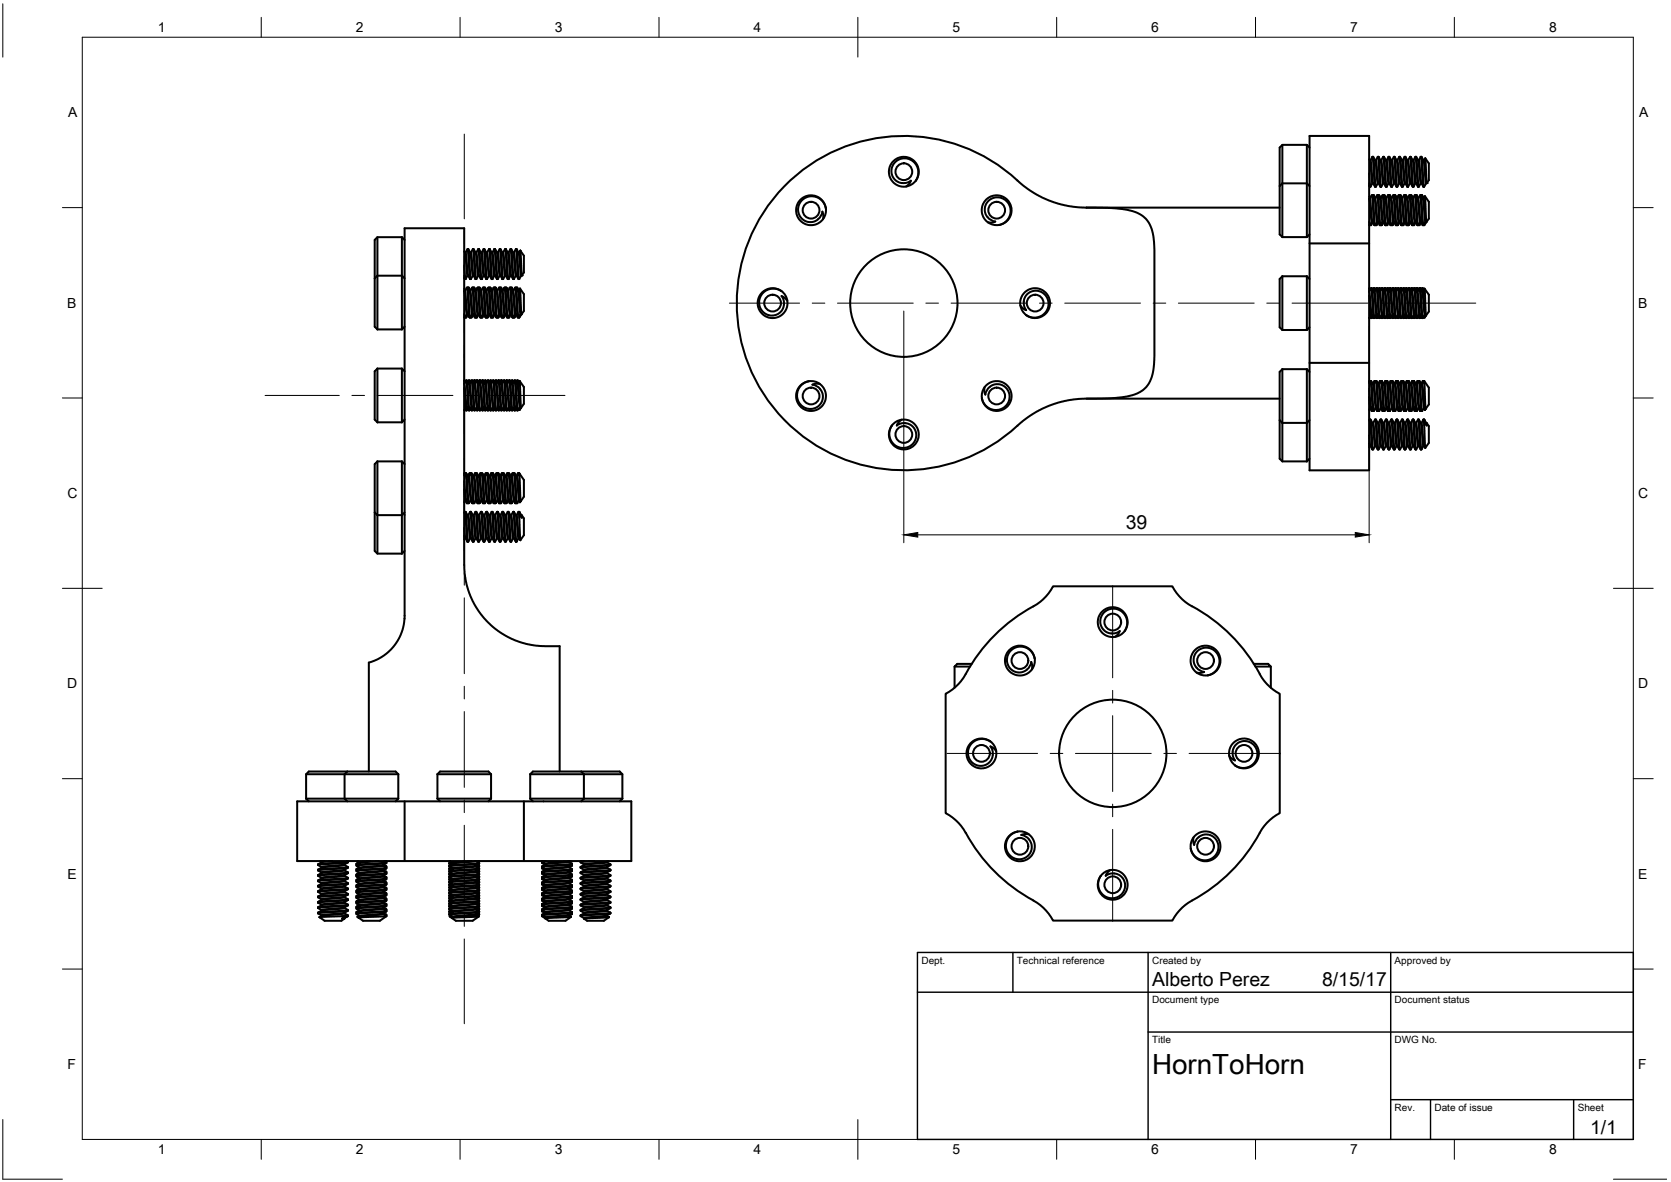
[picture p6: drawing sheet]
<svg xmlns="http://www.w3.org/2000/svg" width="420mm" height="297mm" viewBox="0 0 420 297" stroke-linecap="round" stroke-linejoin="round" font-family="sans-serif">
<defs><g id="words">
<text font-size="7" x="289.7" y="269.9">HornToHorn</text>
<g font-size="4.9">
<text x="283" y="132.8">39</text>
<text x="289.7" y="247.8">Alberto Perez</text>
<text x="332.4" y="247.8">8/15/17</text>
<text x="399.8" y="284.9">1/1</text>
</g>
<g font-size="3.5">
<text x="39.7" y="8.1">1</text>
<text x="89.5" y="8.1">2</text>
<text x="139.5" y="8.1">3</text>
<text x="189.4" y="8.1">4</text>
<text x="239.5" y="8.1">5</text>
<text x="289.4" y="8.1">6</text>
<text x="339.5" y="8.1">7</text>
<text x="389.5" y="8.1">8</text>
<text x="17.1" y="29.5">A</text>
<text x="412.1" y="29.5">A</text>
<text x="16.9" y="77.3">B</text>
<text x="411.9" y="77.3">B</text>
<text x="16.9" y="125.2">C</text>
<text x="411.9" y="125.2">C</text>
<text x="16.9" y="173">D</text>
<text x="411.9" y="173">D</text>
<text x="16.9" y="220.9">E</text>
<text x="411.9" y="220.9">E</text>
<text x="16.9" y="268.7">F</text>
<text x="411.9" y="268.7">F</text>
<text x="39.7" y="290.1">1</text>
<text x="89.5" y="290.1">2</text>
<text x="139.5" y="290.1">3</text>
<text x="189.4" y="290.1">4</text>
<text x="239.5" y="290.1">5</text>
<text x="289.4" y="290.1">6</text>
<text x="339.5" y="290.1">7</text>
<text x="389.5" y="290.1">8</text>
</g>
<g font-size="2.5">
<text x="231.7" y="242.1">Dept.</text>
<text x="255.7" y="242.1">Technical reference</text>
<text x="289.7" y="242.1">Created by</text>
<text x="350.7" y="242.1">Approved by</text>
<text x="289.7" y="252.1">Document type</text>
<text x="350.7" y="252.1">Document status</text>
<text x="289.7" y="262.1">Title</text>
<text x="350.7" y="262.1">DWG No.</text>
<text x="350.7" y="279.1">Rev.</text>
<text x="360.7" y="279.1">Date of issue</text>
<text x="396.7" y="279.1">Sheet</text>
</g>
</g></defs>
<g fill="none" stroke="#000" stroke-width=".51">
<path d="M322.4 36.4v9.7M328.6 36.4v9.7M328.6 36.4h-6.2l-.6 .7v9.7M328.6 36.4l.7 .7M329.3 34.2h15v84h-15zM345.1 39.4h.2l.1 .5 .5 7 .6-.9M345.3 39.4l.5 .9M346.4 39.4l.6 7 .1 .5h.2M346.4 39.4l-.5 .9M346.4 39.4h.2M346.6 39.4l.7 7.5 .5-.9M346.6 39.4l.5 .9"/>
<path d="M347.8 39.4l.5 7 .1 .5h.2M347.8 39.4l-.5 .9M347.8 39.4h.2M348 39.4l.6 7.5 .6-.9M348 39.4l.5 .9M349.1 39.4l.6 7.1 .1 .4h.2M349.1 39.4l-.5 .9M349.2 39.4h.1M349.3 39.4l.7 7.5 .5-.9M349.3 39.4l.6 1.1 .6 5.5M350.5 39.4h.2l.1 .4 .5 7.1 .6-.9M350.7 39.4l.5 .9"/>
<path d="M351.8 39.4l.6 7.1 .1 .4h.2M351.8 39.4l-.5 .9M351.8 39.4h.2M352 39.4l.7 7.5 .5-.9M352 39.4l.5 .9M353.2 39.4h.2l.1 .8 .5 6.7 .5-.9M353.4 39.4l.5 .9M354.5 39.4l.6 7 .1 .5h.2M354.5 39.4l-.5 .9M354.5 39.4h.2M354.7 39.4l.7 7.5 .5-.9M354.7 39.4l.5 .9"/>
<path d="M355.9 39.4h.2M356.1 39.4l.6 7.5 .6-.9M356.1 39.4l.5 .9M357.2 39.4l.6 7.1 .1 .4h.2M357.2 39.4l-.5 .9M357.2 39.4h.2M357.4 39.4l.7 7.5 .5-.9M357.4 39.4l.6 .9M358.4 39.8l.3 6.2M358.4 39.8l-.3 .5M358.4 39.8l.9 1.3v4.2l-.6 .7M94.9 59.6v9.7"/>
<path d="M101.1 59.6v9.7M101.1 59.6h-6.2l-.7 .7v9.7M101.1 59.6l.6 .7M201.2 50.2a3.8 3.8 0 0 1 3.8-.9 3.8 3.8 0 0 1 2.6 3l-.4-1.1-.5-.7-.9-.7-.8-.4-1.1-.1-.9 .2-1.5 1-.6 1-.2 1 .1 .9 .4 1 .6 .7 .9 .5 .8 .2 1.2-.1a3.1 3.1 0 0 0 2.1-2.5l.2 1.1a2.73 2.73 0 0 1-2.9 2.3 3.8 3.8 0 0 1-3.6-2.2 3.8 3.8 0 0 1 .7-4.2zM207.7 52.3l-.1 1.4-.6 1.4M230.3 45.4l.5-1 .1-.9-.1-1.1-.3-.8-.5-.7-.9-.7-.9-.3-1.1-.1-1 .2-.8 .5-.7 .8-.4 1-.1 .9 .3 1.1 .5 .7 .8 .7a3.1 3.1 0 0 0 3.3-.3M230.3 45.4a3.7 3.7 0 0 0-1.6-5.7 3.7 3.7 0 0 0-5.1 3 3.7 3.7 0 0 0 4.3 4.1l.7-.6 .4-.8M230.3 45.4l-1.1 1-1.4 .5M248.3 54.6l.7 .6 1.2 .5-1 .2a2.62 2.62 0 0 1-2.3-2.8 3.8 3.8 0 0 1 3.3-4 3.8 3.8 0 0 1 4.1 3.3 3.8 3.8 0 0 1-3.2 4.1l1-.3 .8-.5 .8-1 .3-.8 .1-1.1-.2-.9-.3-.8-1-1-1.1-.4-1-.1-1.2 .3-.8 .6-.6 .9-.3 1 .1 1 .6 1.2M248.4 55.8l1.3 .7h1.5M273.2 52.2h5.3l3.7 .3 2.6 .6 1.8 .7 1.6 1.3 1.3 2.2 .5 2.1 .3 3.3v27l-.4 3.6-.7 2.5-.8 1.2-1 1-1.3 .8-1.3 .5-2 .4-2.7 .3-6.9 .2M273.2 52.2l-4.1-.3-4-1-4.3-1.9-3.7-2.5a42.1 42.1 0 0 0-59.5-.1 42.1 42.1 0 0 0 0 59.5 42.1 42.1 0 0 0 59.5 0l3.7-2.5 2.9-1.4 4-1.2 3.6-.6h50.5"/>
<path d="M273.2 52.2h48.6M321.8 46.8v12.1l.6 .7M322.4 46.1v13.5M322.4 46.1l-.6 .7M322.4 46.1h6.2M322.4 59.6h6.2M328.6 46.1v13.5M328.6 46.1l.7 .7M329.3 58.9l-.7 .7M344.3 55.7l.1 .9M344.3 40l.3 .9 .5 5.1M344.3 46.1l.1 .8h.2"/>
<path d="M344.3 43.5l.3 3.4 .5-.9M344.3 56.6h.1M344.3 49.4l.2 .4M344.3 46.7l.1 .2M344.4 50l.6 5.5 .6 1.1M344.4 50h-.1l.6 5.7M344.4 40.3h.2M344.5 56.5l.1 .1M344.5 56.4l.2 .2M344.6 40.3l.6 5.7M344.6 40.3l.5-.9 .5 7 .1 .5h.2M344.9 49.1l.6 6.9 .1 .6h.2"/>
<path d="M344.9 49.1l-.5 .9M344.9 49.1h.2M344.9 55.7h.2M344.9 55.7l-.5 .9M345.1 49.1l.7 7.5M345.1 46h.2M345.1 49.1l.5 .9M345.2 55.9l-.4 .7-.1-.4M345.2 49.1l.2 .5M345.2 49.1v.1M345.2 46l.5 .9M345.3 49.1h.1"/>
<path d="M345.4 49.1l.2 .8M345.4 49.1l.4 .7M345.6 50l.7 5.7M345.6 50h.2M345.8 50l.6 5.7M345.8 50l.5-.9 .6 7.5M345.8 40.3l.5 5.1 .1 .6h.2M345.8 40.3h.1M345.9 56.4v.2zM345.9 40.3l.7 5.7M345.9 56.6h.2M346 56.2l.1 .4"/>
<path d="M346.3 49.1h.2v.4l.6 7.1M346.3 55.7h.1M346.3 55.7l-.5 .9M346.4 55.7l.5 .9M346.5 49.1l.5 .9M346.5 55.9l-.4 .7M346.6 49.1l.1 .5M346.6 49.1l-.1 .1M346.6 46l.5 .9M346.6 49.1h.2M346.8 49.1l.1 .8M346.8 49.1l.4 .7"/>
<path d="M346.9 56.6h.2M347 50l.6 5.7M347 50h.1M347.1 50l.7 5.7M347.1 40.3h.2l.1 .4 .5 5.3M347.1 40.3l.7 5.7M347.2 56.5l.1 .1M347.2 56.4l.3 .2M347.6 49.1l.7 7.5M347.6 49.1l-.5 .9M347.6 49.1h.2M347.6 55.7h.2"/>
<path d="M347.6 55.7l-.5 .9M347.8 55.7l.5 .9M347.8 49.1l.7 7.5M347.8 46h.1M347.8 49.1l.5 .9M347.9 49.2l.1-.1 .1 .5M347.9 55.9l-.4 .7-.1-.4M347.9 46l.6 .9M348 49.1h.2l.1 .8M348.2 49.1l.4 .7M348.3 50h.2l.1 .5 .5 5.2M348.3 56.6h.2"/>
<path d="M348.3 50l.7 5.7M348.5 50l.5-.9 .6 7.5M348.5 40.3h.1M348.5 40.3l.7 5.7M348.6 56.4v.2zM348.6 40.3l.6 5.5 .6 1.1M348.6 56.6h.2M348.7 56.2l.1 .4M349 49.1h.2M349 55.7h.1M349 55.7l-.5 .9M349.1 55.7l.5 .9"/>
<path d="M349.2 49.1l.6 1.2 .5 5.4M349.2 49.1l.6 7.5M349.2 46h.1M349.2 49.2l.1-.1 .1 .5M349.2 55.9l-.4 .7M349.3 49.1h.2M349.5 49.1l.1 .8M349.5 49.1l.4 .7M349.6 56.6h.2M349.7 50h.1M349.8 50l.6 5.5 .6 1.1M349.8 40.3h.2"/>
<path d="M349.9 56.5l.1 .1M349.9 56.4l.2 .2M350 40.3l.5-.9 .5 7 .1 .5h.2M350 40.3l.6 5.7M350.3 49.1l.6 7.1 .1 .4h.2M350.3 49.1l-.5 .9M350.3 49.1h.2M350.3 55.7h.2M350.3 55.7l-.5 .9M350.5 49.1l.6 7.5 .6-.9M350.5 46h.2M350.5 49.1l.5 .9"/>
<path d="M350.6 55.9l-.4 .7-.1-.4M350.6 49.1l.2 .5M350.6 49.1v.1M350.6 46l.5 .9M350.7 49.1h.1M350.8 49.1l.2 .8M350.8 49.1l.4 .7M351 50l.5 5.3 .1 .4h.2M351 50h.2M351.2 50l.6 5.7M351.2 40.3h.1M351.2 40.3l.6 5.7"/>
<path d="M351.3 56.4v.2zM351.3 40.3l.7 5.7M351.3 56.6h.2M351.4 56.2l.1 .4M351.6 49.1l.7 7.5M351.6 49.1l-.4 .9M351.7 49.1h.1M351.8 55.7l.5 .9M351.8 49.1l.7 7.5M351.8 46h.2M351.9 49.1l.5 .9M351.9 55.9l-.4 .7"/>
<path d="M352 49.1l.1 .5M352 49.1l-.1 .1M352 46l.5 .9M352 49.1h.2M352.2 49.1l.1 .8M352.2 49.1l.4 .7M352.3 56.6h.2M352.4 50l.6 5.7M352.4 50h.1M352.5 50l.7 5.7M352.5 40.3h.2l.1 .6 .5 5.1M352.5 40.3l.7 5.7"/>
<path d="M352.6 56.5l.1 .1M352.6 56.4l.3 .2M352.7 40.3l.5-.9 .5 7 .1 .5h.2M353 49.1l.6 7 .1 .5h.2M353 49.1l-.5 .9M353 49.1h.2M353 55.7h.2M353 55.7l-.5 .9M353.2 55.7l.5 .9M353.2 49.1l.7 7.5 .5-.9M353.2 46h.1M353.2 49.1l.5 .9"/>
<path d="M353.3 55.9l-.4 .7-.2-.4M353.3 49.1l.2 .5M353.3 49.1v.1M353.3 46l.6 .9M353.4 49.1h.1M353.5 49.1l.2 .8M353.6 49.1l.4 .7M353.7 50h.2M353.7 50l.7 5.7M353.9 50l.5-.9 .7 7.5M353.9 50l.6 5.7M353.9 40.3l.6 5.7"/>
<path d="M353.9 40.3h.1M354 56.4v.2zM354 40.3l.6 5.5 .6 1.1M354 56.6h.2M354.1 56.2l.1 .4M354.4 49.1h.2l.1 .4 .5 7.1M354.4 55.7h.1M354.5 55.7l.5 .9M354.5 46h.2M354.6 49.1l.6 1.2 .5 5.4M354.6 55.9l-.4 .7M354.7 49.1l.1 .5"/>
<path d="M354.7 49.1l-.1 .1M354.7 49.1h.2M354.9 49.1l.1 .8M354.9 49.1l.4 .7M355.1 56.6h.1M355.1 50h.1M355.2 50l.7 5.7M355.2 40.3h.2l.1 .5 .5 5.2M355.2 40.3l.7 5.7M355.4 56.6l-.1-.2 .3 .2M355.4 40.3l.5-.9 .6 7.1v.4h.2M355.7 49.1l.7 7.5"/>
<path d="M355.7 49.1l-.5 .9M355.7 49.1h.2M355.7 55.7h.2M355.7 55.7l-.5 .9M355.9 55.7l.5 .9M355.9 46h.2M356 55.9l-.4 .7-.1-.4M356 49.1l.2 .5M356 49.1v.1M356 46l.5 .9M356.1 49.1h.2l.1 .8M356.3 49.1l.3 .7"/>
<path d="M356.4 56.6h.2M356.4 50h.2M356.4 50l.5 5.2 .1 .5h.2M356.4 50l-.5-.9 .7 7.5 .5-.9M356.6 50l.6 5.7M356.6 40.3h.1M356.6 40.3l.6 5.7M356.7 56.4v.2zM356.7 40.3l.6 5.4 .6 1.2M356.7 56.6h.2M356.8 56.2l.1 .4M357 49.1l.7 7.5"/>
<path d="M357 49.1l-.4 .9M357.1 49.1h.1M357.2 55.7l.5 .9M357.2 49.1l.7 7.5M357.2 46h.2M357.3 49.1l.5 .9M357.3 49.2l.1-.1 .1 .5M357.3 55.9l-.4 .7M357.4 49.1h.2l.1 .8M357.6 49.1l.4 .7M357.7 56.6h.2M357.8 50l.6 5.7"/>
<path d="M357.8 50h.1M357.9 50l.7 5.7M357.9 40.3l.7 5.7M357.9 40.3h.2M358 56.4l.1 .2zM358.1 40.3l.6 5.7M358.1 56.6h.1M358.1 56.3v.3M358.3 49.3l.4 6.5M358.3 49.3l-.4 .7M358.3 49.3l1 1.4v4.2l-.6 .9M358.4 55.7h.2"/>
<path d="M358.4 55.7l-.5 .9M358.6 55.7l-.3 .2M358.6 46h.1M358.7 55.8l-.6 .8M94.2 70v12.1l.7 .7M94.9 69.3v13.5M94.9 69.3l-.7 .7M94.9 69.3h6.2M101.1 69.3v13.5M101.1 69.3l.6 .7M116.7 63.2l.3 .8 .6 5.2M116.7 79.8h.2"/>
<path d="M116.7 69.9l.2 .2M116.7 72.6l.3 .4M116.7 78.9l.2 .9M116.7 69.3l.1 .8h.3M116.7 66.7l.4 3.4 .5-.9M116.9 73.2l.5-.9 .7 7.5M116.9 63.5h.2M117 79.6v.2zM117.1 63.5l.5 5.5 .6 1.1M117.1 79.8h.1M117.1 79.4l.1 .4M117.4 78.9h.1"/>
<path d="M117.4 72.3h.1M117.4 78.9l-.5 .9M117.5 78.9l-.5-5.2-.1-.5h-.2l.7 5.7M117.5 78.9l.6 .9M117.5 72.3l.7 7.5M117.5 62.6l.6 7.1 .1 .4h.2M117.5 62.6l-.5 .9M117.6 72.3l.6 1.1 .5 5.5M117.6 69.2h.1M117.6 62.6h.1M117.6 72.4l.1-.1 .1 .4M117.7 79.1l-.5 .7"/>
<path d="M117.7 72.3h.2l.1 .8M117.7 62.6l.7 7.5 .5-.9M117.8 62.6l.5 1 .5 5 .1 .6h.2M117.9 72.3l.4 .7M118.1 79.8h.1M118.1 73.2h.1M118.2 73.2l.7 5.7M118.2 73.2l.6-.9 .5 6.7 .1 .8h.2M118.2 63.5h.2M118.3 79.6l.1 .2zM118.4 63.5l.6 5.7M118.4 79.8h.2"/>
<path d="M118.5 79.4l.1 .4M118.7 72.3h.2l.2 .9 .5 6.6 .5-.9M118.7 78.9h.2M118.8 78.9l-.6 .9M118.9 62.6l.6 7 .1 .5h.1M118.9 78.9l.5 .9M118.9 62.6l-.5 .9M118.9 62.6h.2l.1 .3 .5 7.2 .6-.9M118.9 72.3l.5 .9M119 79.1l-.4 .7M119 72.3l.2 .4M119 69.2l.6 .9"/>
<path d="M119 72.3v.1M119.1 72.3h.1M119.1 62.6l.6 1.2 .6 5.4M119.2 72.3l.2 .8M119.3 72.3l.4 .7M119.4 73.2l.6 5.3 .1 .4h.1M119.4 73.2h.2M119.6 73.2l.6 5.7M119.6 63.5h.1M119.7 79.6v.2zM119.7 63.5l.7 5.7M119.7 79.8h.2"/>
<path d="M119.8 79.4l.1 .4M120.1 72.3l.7 7.5M120.1 72.3l-.5 .9M120.1 72.3h.2M120.2 62.6l.6 7 .1 .5h.2M120.2 78.9l.5 .9M120.2 62.6l-.5 .9M120.3 72.3l.7 7.5M120.3 69.2h.1M120.3 62.6h.1M120.3 72.3l.5 .9M120.3 72.4l.1-.1 .1 .4"/>
<path d="M120.3 79.1l-.4 .7M120.4 69.2l.5 .9M120.4 62.6l.7 7.5 .5-.9M120.4 72.3h.2l.1 .8M120.4 62.6l.6 1.1 .6 5.5M120.6 72.3l.4 .7M120.8 79.8h.1M120.8 73.2h.2l.1 .4 .5 5.3M120.8 73.2l.6 5.7M121 63.5h.1l.1 .6 .6 5.1M121 79.7l.1 .1M121 79.6l.3 .2"/>
<path d="M121.1 63.5l.5-.9 .6 7 .1 .5h.2M121.4 72.3l.6 7 .1 .5h.2M121.4 72.3l-.5 .9M121.4 78.9h.2M121.4 72.3h.2M121.4 78.9l-.4 .9M121.6 78.9l.5 .9M121.6 72.3l.7 7.5 .5-.9M121.6 62.6h.2l.1 .4 .6 7.1 .5-.9M121.6 69.2h.2M121.6 72.3l.5 .9M121.7 79.1l-.4 .7-.1-.4"/>
<path d="M121.8 72.3l.1 .4M121.8 69.2l.5 .9M121.8 72.3l-.1 .1M121.8 72.3h.1M121.8 62.6l.6 1.2 .6 5.4M121.9 72.3l.2 .8M122 72.3l.4 .7M122.1 73.2h.2M122.1 73.2l.7 5.7M122.3 73.2l.6 5.4 .6 1.2M122.3 63.5h.2M122.4 79.6v.2z"/>
<path d="M122.5 63.5l.5 5.5 .6 1.1M122.5 79.8h.1M122.5 79.4l.1 .4M122.8 72.3l.7 7.5M122.8 72.3l-.5 .9M122.8 78.9h.1M122.8 72.3h.2M122.9 62.6l.6 7 .1 .5h.2M122.9 62.6l-.5 .9M123 72.3l.6 7.5M123 69.2h.1M123 62.6h.1"/>
<path d="M123 72.3l.6 1.1 .5 5.5M123 79.1l-.4 .7M123.1 72.3l.1 .4M123.1 72.3l-.1 .1M123.1 62.6l.7 7.5 .5-.9M123.1 72.3h.2M123.2 62.6l.5 1.2 .6 5.4M123.3 72.3l.1 .8M123.3 72.3l.4 .7M123.5 73.2h.1M123.5 79.8h.1M123.6 73.2l.7 5.7"/>
<path d="M123.6 63.5h.2l.1 .5 .5 5.2M123.7 79.6l.1 .2zM123.8 63.5l.5-.9 .5 6.9 .2 .6h.1M123.8 79.8h.2M124.1 72.3l.7 7.5M124.1 72.3h.2l.1 .4 .6 7.1M124.1 78.9h.2M124.1 72.3l-.5 .9M124.1 78.9l-.5 .9M124.3 78.9l.5 .9M124.3 72.3l.5 .9M124.3 69.2h.2"/>
<path d="M124.3 62.6h.2M124.4 79.1l-.4 .7-.1-.4M124.4 72.3l.2 .4M124.4 69.2l.6 .9M124.4 72.3v.1M124.5 62.6l.6 7.5 .6-.9M124.5 72.3h.1M124.5 62.6l.6 1.2 .6 5.4M124.6 72.3l.2 .8M124.7 72.3l.4 .7M124.8 79.8h.2M124.8 73.2h.2"/>
<path d="M124.8 73.2l.6 5.3 .1 .4h.2M125 73.2l.6 5.7M125 63.5h.1M125.1 79.7v.1M125.1 79.6l.2 .2M125.1 63.5l.6 5.4 .6 1.2M125.2 79.4l.1 .4M125.5 72.3l.7 7.5M125.5 72.3l-.5 .9M125.5 72.3h.2M125.5 78.9l-.5 .9M125.6 62.6l.6 7 .1 .5h.2"/>
<path d="M125.6 78.9l.5 .9M125.6 62.6l-.5 .9M125.7 72.3l.7 7.5M125.7 69.2h.1M125.7 62.6h.1M125.7 72.3l.5 .9M125.7 72.4l.1-.1 .1 .4M125.7 79.1l-.4 .7M125.8 62.6l.7 7.5 .5-.9M125.8 72.3h.2l.1 .8M125.8 62.6l.6 1.2 .5 4.8 .1 .6h.2M126 72.3l.4 .7"/>
<path d="M126.2 79.8h.1M126.2 73.2l.6 5.7M126.2 73.2h.1M126.3 73.2l.7 5.7M126.3 73.2l.6-.9 .5 6.8 .1 .6 .2 .1M126.4 63.5h.1M126.4 79.6l.1 .2zM126.5 63.5l.7 5.7M126.5 79.8h.2M126.6 79.4l.1 .4M126.8 72.3h.2l.2 .9 .5 6.6 .5-.9M126.8 78.9h.2"/>
<path d="M126.9 78.9l-.5 .9M127 62.6l.6 7 .1 .5h.2M127 78.9l.5 .9M127 62.6l-.5 .9M127 62.6h.2M127 72.3l.5 .9M127.1 79.1l-.4 .7M127.2 72.3l.1 .4M127.2 69.2l.5 .9M127.2 72.3l-.1 .1M127.2 62.6l.7 7.5 .5-.9M127.2 72.3h.1"/>
<path d="M127.2 62.6l.5 1 .7 5.6M127.3 72.3l.2 .8M127.4 72.3l.4 .7M127.5 73.2h.2M127.5 73.2l.7 5.7M127.7 73.2l.6 5.7M127.7 63.5h.2M127.8 79.6v.2zM127.9 63.5l.6 5.7M127.9 79.8h.1M127.9 79.4l.1 .4M128.2 72.3l.7 7.5"/>
<path d="M128.2 72.3l-.5 .9M128.2 78.9h.1M128.2 72.3h.2M128.3 62.6l.6 7 .1 .5h.2M128.3 78.9l.5 .9M128.3 62.6l-.5 .9M128.4 72.3l.7 7.5M128.4 69.2h.1M128.4 62.6h.1M128.4 72.3l.5 .9M128.4 72.4l.1-.1 .1 .4M128.4 79.1l-.4 .7"/>
<path d="M128.5 69.2l.5 .9M128.5 62.6l.7 7.5 .5-.9M128.5 72.3h.2l.1 .8M128.6 62.6l.5 1.2 .6 5.4M128.7 72.3l.4 .7M128.9 73.2h.2l.1 .5 .5 5.2M128.9 79.8h.1M128.9 73.2l.6 5.7M129 63.5h.2M129.1 79.6l.1 .2zM129.2 63.5l.5-.9 .6 7.1 .1 .4h.2M129.2 63.5l.6 5.7"/>
<path d="M129.2 79.8h.2M129.5 72.3l.7 7.5M129.5 72.3l-.5 .9M129.5 78.9h.2M129.5 72.3h.2M129.5 78.9l-.4 .9M129.7 78.9l.5 .9M129.7 72.3l.7 7.5M129.7 62.6h.2l.1 .5 .5 7 .6-.9M129.7 72.3l.5 .9M129.7 69.2h.2M129.8 79.1l-.4 .7-.1-.4"/>
<path d="M129.8 72.3l.2 .4M129.8 69.2l.6 .9M129.8 72.3v.1M129.9 72.3h.1M129.9 62.6l.6 1 .5 5.6M130 72.3l.2 .8M130.1 72.3l.4 .7M130.2 79.8h.2M130.2 73.2h.2M130.2 73.2l.7 5.7M130.4 73.2l.7 5.8M130.4 63.5h.2"/>
<path d="M130.5 79.7v.1M130.5 79.6v.2M130.5 79.8h.1M130.6 63.5l.6 5.7M130.6 79.5v.3M130.7 72.5l.4 6.5M130.7 72.5l-.3 .7M130.8 72.5l.9 1.4v4.2l-.6 .9M130.8 63l.9 1.3v4.2l-.5 .7M130.8 63l.4 6.2M130.8 63l-.3 .5M130.9 78.9h.1"/>
<path d="M130.9 78.9l-.5 .9M131 69.2h.2M131.1 79l-.3 .1M131.1 79l-.5 .8M191.6 73.5a3.8 3.8 0 0 1 4.9-.3l-1.7-.7-1 .1-1.2 .4-1.2 1.2-.4 1-.1 .8 .1 1.1 .5 .9 .7 .7 1 .5 .9 .1 1.1-.2 1-.6 .6-.8a3.2 3.2 0 0 0-.3-3.3l1 .6a2.65 2.65 0 0 1-.4 3.6 3.8 3.8 0 0 1-5.4 .3 3.8 3.8 0 0 1-.1-5.4zM196.5 73.1l1 1.1 .5 1.4M256.6 76.7l.5 1.4 1 1.1M258 78l-.9-.6a1.74 1.74 0 0 1-.4-2.3 3.8 3.8 0 0 1 5-2.4 3.8 3.8 0 0 1 1.8 5.3 3.8 3.8 0 0 1-5.5 1.2M258 77.9a3.1 3.1 0 0 1 0-3.6l.7-.7 .8-.4 1-.2 1 .2 .8 .5 .7 .7 .6 1.6v1.1l-.4 .9-1.3 1.3-1.1 .5h-1.1l-1.7-.6M322.4 69.4l-.6 .7v12.2l.6 .6M322.4 69.4v13.5M322.4 69.4h6.2"/>
<path d="M328.6 69.4v13.5M328.6 69.4l.7 .7M329.3 61.2h15M344.3 79.9l.5-.8 .1 .8M344.3 73.3l.5 5.4 .6 1.2M344.3 74.3l.3 4.2 .1 .5 .2 .1M344.3 73.2l.5-.8 .6 7.5M344.5 72.8l-.2-.3 .1 .6M344.5 79.5l.2 .4M344.6 79.3l.1 .6M344.7 72.4l.3 .1 .1 .6 .5 6.8M344.7 79.9h.2"/>
<path d="M344.9 72.5l.5 .8M345.2 72.8l.2-.4 .2 .9 .5-.8 .6 6.9 .1 .5h.1M345.2 79.5l-.3 .4M345.4 72.4l.2 .1 .1 .6M345.4 79.9h.2M345.4 73.3l.3 .3 .5 5.3 .6 1M345.4 73.3l.7 5.8M345.6 72.5l.2 .3M345.8 79.5l.3 .4M346 79.3l.1 .6M346.1 72.4h.2l.1 .5 .5 7 .6-.8M346.1 79.9h.2"/>
<path d="M346.1 79.1h.2M346.1 79.1l.2 .8M346.1 79.1l-.5 .8M346.3 72.5l.5 .8M346.5 72.9l.3-.5 .1 .9M346.5 79.5l-.2 .4M346.8 72.4h.2l.1 .7M346.8 73.3l.7 5.8M346.8 73.3h.1M346.9 73.3l.6-.9 .6 7.5M346.9 73.3l.6 5.5 .6 1.1M347 72.5l.2 .4"/>
<path d="M347.2 79.5l.2 .4M347.3 79.3l.2 .6M347.5 72.4h.1l.1 .4 .6 7.1M347.5 79.9h.1M347.5 79.1h.1M347.5 79.1l.1 .8M347.6 72.5l.6 1.1 .6 5.5M347.9 72.8l.2-.4 .2 .9M347.9 79.5l-.3 .4M348.1 72.4l.2 .1 .1 .6M348.1 79.9h.2M348.1 73.3h.2"/>
<path d="M348.3 73.3l.5-.9 .7 7.5M348.3 73.3l.6 5.6 .5 1M348.3 72.5l.3 .3M348.6 79.5l.2 .4M348.7 79.3l.1 .6M348.8 72.4l.2 .1 .1 .4 .6 7M348.8 79.9h.2M348.8 79.1h.2M348.8 79.1l-.5 .8M348.8 79.1l.2 .8M349 72.5l.5 .8M349.2 72.8l.3-.4 .1 .9"/>
<path d="M349.2 79.5l-.2 .4M349.5 72.4l.2 .1 .1 .6M349.5 79.9h.1M349.5 73.3h.1M349.5 73.3l.5 5.2 .1 .5 .2 .1M349.6 73.3l.6 5.5 .6 1.1M349.6 73.3l.6-.9 .6 7.5M349.7 79.9l.5-.8 .1 .8M349.7 72.5l.2 .4M349.9 79.5l.2 .4M350 79.3l.1 .6M350.1 72.4l.3 .1v.4l.6 7"/>
<path d="M350.1 79.9h.2M350.3 72.5l.7 1.2 .5 5.4M350.6 72.9l.2-.5 .2 .9M350.6 79.5l-.3 .4M350.8 72.4l.2 .1 .1 .6M350.8 79.9h.2M350.8 73.3h.2M351 73.3l.6 5.7 .6 .9M351 73.3l.5-.9 .5 6.7 .1 .8h.2M351 72.5l.2 .3M351.2 79.5l.3 .4M351.4 79.3l.1 .6h.2"/>
<path d="M351.5 72.4h.2l.1 .5 .5 7 .6-.8 .1 .8M351.5 79.1h.1M351.5 79.1l.1 .8 .3-.4M351.5 79.1l-.5 .8M351.7 72.5l.5 .8M351.9 72.8l.3-.4 .1 .9M352.2 72.4l.2 .1 .1 .6M352.2 73.3l.5 5.3 .1 .5h.2M352.2 73.3h.1M352.3 73.3l.6-.9 .6 7.5M352.3 73.3l.6 5.5 .6 1.1M352.4 72.5l.2 .3"/>
<path d="M352.6 79.5l.2 .4M352.7 79.3l.2 .6M352.9 72.4h.1l.1 .4 .6 7.1M352.9 79.9h.1M353 72.5l.6 .8M353.3 72.9l.3-.5 .1 .9 .5-.9 .6 7v.5h.3M353.3 79.5l-.3 .4M353.5 72.4h.2l.1 .7M353.5 73.3h.2l.1 .4 .5 5.3 .6 .9M353.5 79.9h.2M353.6 73.3l.6 5.8M353.7 72.5l.3 .3"/>
<path d="M354 79.5l.2 .4M354.1 79.3l.1 .6M354.2 72.4l.2 .1 .1 .7 .5 6.7 .6-.8M354.2 79.9h.2M354.2 79.1h.2M354.2 79.1l-.5 .8M354.2 79.1l.2 .8M354.4 72.5l.5 .8M354.6 72.8l.3-.4 .1 .9M354.6 79.5l-.2 .4M354.9 72.4l.2 .1 .1 .6M354.9 73.3h.2"/>
<path d="M354.9 73.3l.6 5.8M355 73.3l.6-.9 .6 7.5M355.1 73.3l.5 5.5 .6 1.1M355.1 72.5l.2 .3M355.3 79.5l.2 .4M355.4 79.3l.1 .6M355.5 72.4l.3 .1 .1 .5 .5 6.9M355.5 79.9h.2M355.5 79.1h.2M355.6 79.1l.1 .8M355.7 72.5l.6 1.1 .6 5.5M356 72.8l.2-.4 .2 .9"/>
<path d="M356 79.5l-.3 .4M356.2 72.4l.3 .1v.6M356.2 79.9h.2M356.2 73.3h.2M356.4 73.3l.6 5.5 .6 1.1M356.4 73.3l.5-.9 .7 7.5M356.4 72.5l.2 .4M356.6 79.5l.3 .4M356.8 79.3l.1 .6h.2M356.9 72.4l.2 .1 .1 .4 .6 7M356.9 79.1h.2M356.9 79.1l.1 .8 .3-.4"/>
<path d="M356.9 79.1l-.5 .8M357.1 72.5l.5 .8M357.3 72.8l.3-.4 .1 .9M357.6 72.4l.2 .1 .1 .6M357.6 79.9h.1M357.6 73.3h.1M357.6 73.3l.5 5.3 .1 .4 .2 .1M357.7 73.3l.6 5.1 .2 .9M357.8 72.5l.2 .3M358 79.5l.2 .3M358.1 79.3l.1 .5M358.2 72.5l1.1 1.6v4.2l-.7 1"/>
<path d="M358.2 72.5l.4 6.8M358.2 72.5l-.5 .8M358.3 79.1l-.5 .8M358.6 79.3l-.4 .5M94.9 92.6l-.7 .7v12.2l.7 .6M94.9 92.6v13.5M94.9 92.6h6.2M94.9 82.8h6.2M101.1 92.6v13.5M101.1 92.6l.6 .7M101.7 82.1l-.6 .7M116.7 97.5l.5 4.7"/>
<path d="M116.7 96.4l.5-.8 .6 7.1 .1 .4h.2M116.7 96.5l.7 5.7M117 96l-.3-.4 .1 .6M117.2 95.6l.2 .1 .1 .5 .6 6.9 .5-.9M117.4 95.6l.5 .9M117.9 95.6l.2 .9M117.9 95.6l-.3 .4M117.9 95.6h.2M117.9 96.5h.2M117.9 96.5l.7 5.7M118.1 96.5l.5 5.4 .6 1.2M118.1 95.6l.1 .6"/>
<path d="M118.1 95.6l.2 .4M118.5 95.6l.6 7.1 .1 .4h.2M118.5 95.6l-.4 .9M118.6 95.6h.1M118.7 95.6l.7 7.5 .5-.9M118.8 95.6l.5 1 .6 5.6M119.2 95.6l.2 .9 .5-.9 .1 .2 .5 6.8 .1 .5h.2M119.2 95.6l-.2 .4M119.2 95.6h.2M119.3 96.5h.2v.4l.6 5.3M119.4 95.6l.1 .6M119.4 95.6l.3 .4"/>
<path d="M119.9 95.6h.2l.1 .5 .5 7 .6-.9M120.1 95.6l.5 .9M120.6 95.6l.1 .9M120.6 95.6l-.3 .4M120.6 95.6h.2M120.6 96.5l.7 5.7M120.6 96.5h.2M120.8 96.5l.6 5.7M120.8 95.6l.1 .6M120.8 95.6l.2 .4M121.2 95.6l.6 7 .1 .5h.2M121.2 95.6l-.5 .9"/>
<path d="M121.3 95.6h.1M121.4 95.6l.7 7.5 .5-.9M121.5 95.6l.5 .9M121.9 95.6l.2 .9 .5-.9 .1 .2 .5 6.6 .1 .7h.2M121.9 95.6l-.2 .4M121.9 96.5h.2l.2 .6 .5 5.1M121.9 95.6h.2M122 96.5l.6 5.7M122.1 95.6l.1 .6M122.1 95.6l.3 .4M122.6 95.6h.2l.1 .6 .6 6.9 .5-.9M122.8 95.6l.5 .9"/>
<path d="M123.3 95.6l-.3 .4M123.3 95.6l.2 .9M123.3 95.6l.2 .1 .1 .5M123.3 96.5h.2M123.3 96.5l.7 5.7M123.5 96.5l.5 5.4 .6 1.2M123.5 95.6l.2 .4M123.9 95.6l.6 7.1 .1 .4h.2M123.9 95.6l-.4 .9M124 95.6h.1M124.1 95.6l.7 7.5 .5-.9M124.1 95.6l.6 .9"/>
<path d="M124.4 96l.2-.4 .2 .9M124.6 95.6l.2 .1 .1 .5M124.7 96.5h.1M124.7 96.5l.6 5.7M124.8 96.5l.7 5.7M124.8 96.5l.5-.9 .6 7.1 .1 .4h.2M124.8 95.6l.3 .4M125.3 95.6h.2l.1 .5 .6 7 .5-.9M125.5 95.6l.5 .9M126 95.6l.1 .9M126 95.6l-.3 .4M126 95.6h.2"/>
<path d="M126 96.5l.7 5.7M126 96.5h.2M126.2 96.5l.6 5.7M126.2 95.6l.1 .6M126.2 95.6l.2 .4M126.6 95.6l.6 7.1 .1 .4h.2M126.6 95.6l-.5 .9M126.7 95.6h.1M126.8 95.6l.7 7.5 .5-.9M126.9 95.6l.5 .9M127.3 95.6l.2 .9 .5-.9 .1 .2 .5 6.8 .1 .5h.2M127.3 95.6l-.2 .4"/>
<path d="M127.3 95.6h.2M127.4 96.5h.2l.1 .6 .5 5.1M127.4 96.5l.6 5.7M127.5 95.6l.1 .6M127.5 95.6l.3 .4M128 95.6h.2l.1 .6 .5 6.9 .6-.9M128.2 95.6l.6 1.1 .6 5.5M128.7 95.6l.1 .9M128.7 95.6l-.3 .4M128.7 96.5h.2M128.7 95.6h.2M128.9 96.5l.6 5.6 .5 1"/>
<path d="M128.9 95.6l.1 .6M128.9 95.6l.2 .4M129.4 95.6l.5 7.1 .1 .4h.2M129.4 95.6l-.6 .9M129.4 95.6h.1M129.5 95.6l.7 7.5 .5-.9M129.6 95.6l.5 .9M129.8 96l.2-.4 .2 .9M130 95.6l.2 .1 .2 .5M130.1 96.5h.1M130.1 96.5l.5 5.2 .1 .5h.2M130.2 96.5l.7 5.7"/>
<path d="M130.2 95.6l.3 .4M130.6 95.7l1.1 1.6v4.2l-.7 1M130.6 95.7l.4 6.8M130.6 95.7l-.4 .8M203.4 95.8l-1 .3-.8 .5-.6 .8-.5 1-.1 .7 .1 1.3 .4 .8 1 1 1 .5 1.1 .1 1.1-.3 .9-.6 .7-1 .2-1-.1-1-.6-1.1M203.4 95.8a3.7 3.7 0 0 0-2.9 5.2 3.7 3.7 0 0 0 5.8 1.4 3.7 3.7 0 0 0-.2-5.9l-.9-.1-.9 .3 1.3 .4 .6 .7M203.4 95.8l1.4 .1 1.4 .6M247.6 97.3l-.6 1.3-.1 1.5M247.9 96.9a3.8 3.8 0 0 1 5.8 .5 3.8 3.8 0 0 1-1.7 5.6 3.8 3.8 0 0 1-5.1-2.9l.8 1.6 .6 .6 1 .6 .9 .1 1.1-.1 .8-.3 .8-.6 .6-.8 .3-1v-1l-.3-1-.7-.9-.9-.5-.9-.3-1.1 .1a3.1 3.1 0 0 0-2.1 2.6l-.3-1.3 .1-.6zM322.4 92.8l-.6 .7v12.1M322.4 92.8v13.5M322.4 92.8h6.2"/>
<path d="M322.4 82.9h6.2M328.6 92.8v13.5M328.6 92.8l.7 .7M329.3 82.3l-.7 .6M329.3 91.2h15M344.3 97.7l.4 4.5 .5 1.1M344.3 99.8l.3 2.6M344.3 96.3l.3-.5 .7 7.5M344.4 95.8h-.1v.4M344.4 95.8l.1 .1zM344.6 95.8h.2l.1 .5 .5 7M344.8 95.8l.5 1 .5 5.2 .1 .4h.2"/>
<path d="M345.3 96.6h.1M345.4 96.6l.6 5.5 .6 1.2M345.6 95.8h.2M345.7 96.2l-.1-.4-.4 .7M345.8 95.8v.1zM345.9 95.8l.7 7.5M345.9 95.8l-.5 .8M345.9 95.8h.2M346.1 95.8l.7 7.5M346.1 95.8l.6 1.1 .6 5.5M346.6 96.6l.2 .1 .1 .5 .5 5.1 .5 1M346.8 96.6l.5-.8 .5 6.8 .1 .7h.2"/>
<path d="M346.9 95.8l.2 .4M346.9 95.8l-.4 .7M346.9 95.8h.2M347.1 95.8l.1 .1zM347.3 95.8h.2l.1 .4 .5 7.1 .5-.9M347.5 95.8l.6 1.1 .5 5.5M348 96.6h.1M348.1 96.6l.6 5.6 .6 1.1M348.3 95.8l.1 .4M348.3 95.8l-.4 .7M348.3 95.8h.2M348.5 95.8v.1z"/>
<path d="M348.6 95.8l.6 7 .1 .5h.2M348.6 95.8l-.5 .8M348.6 95.8h.2M348.8 95.8l.7 7.5M348.8 95.8l.6 1.2 .6 5.4M349.3 96.6l.2 .1 .1 .6 .5 4.9 .5 1.1M349.5 96.6l.5-.8 .7 7.5M349.6 95.8l.1 .4M349.6 95.8h.2M349.6 95.8l-.4 .7M349.8 95.8l.1 .1zM350 95.8h.2l.1 .4 .5 7.1"/>
<path d="M350.2 95.8l.6 1.2 .5 5.4M350.7 96.6h.1M350.8 96.6l.6 5.5 .6 1.2M351 95.8l.2 .1M351.1 96.2l-.1-.4-.4 .7M351.2 95.8v.1M351.3 95.8l.7 7.5M351.3 95.8l-.5 .8M351.3 95.8h.2M351.5 95.8l.7 7.5M351.5 95.8l.6 1.1 .6 5.5M352 96.6l.2 .1 .1 .5 .4 4.9 .6 1.2"/>
<path d="M352.2 96.6l.5-.8 .7 7.5M352.3 95.8l.2 .4M352.3 95.8l-.4 .7M352.3 95.8h.2M352.5 95.8l.1 .1zM352.7 95.8h.2l.1 .5 .6 7M352.9 95.8l.6 1.1 .4 5.3 .3 .2M353.4 96.6h.1M353.5 96.6l.6 5.6 .6 1.1M353.7 95.8l.2 .1M353.8 96.2l-.1-.4-.4 .7M353.9 95.8l.1 .1"/>
<path d="M354 95.8l.7 7.5M354 95.8l-.5 .8M354 95.8h.2M354.2 95.8l.7 7.5M354.2 95.8l.6 1 .6 5.6M354.7 96.6l.3 .2 .5 5.4 .5 1.1M354.9 96.6l.5-.8 .7 7.5M355 95.8l.1 .4M355 95.8l-.4 .7M355.1 95.8h.1M355.2 95.8l.1 .1zM355.4 95.8h.2l.1 .6 .5 6.9 .6-.9"/>
<path d="M355.6 95.8l.6 1.2 .5 5.4M356.1 96.6h.1M356.2 96.6l.6 5.7 .6 1M356.4 95.8l.1 .4M356.4 95.8l.2 .1M356.4 95.8l-.4 .7M356.6 95.8v.1M356.7 95.8l.6 7 .1 .5h.2M356.7 95.8l-.5 .8M356.7 95.8h.2M356.9 95.8l.7 7.5 .5-.9M356.9 95.8l.6 1.1 .5 5.1 .3 1"/>
<path d="M357.4 96.6h.2M357.6 96.6l.5 5.4 .4 .8M357.7 95.8l.2 .4M357.7 95.8l-.4 .7M357.7 95.8h.2M357.9 95.8l.1 .1zM358.1 95.8h.1M358.1 95.8l-.5 .8M358.1 95.8l1.2 1.6v4.2l-.8 1.2M358.1 95.8l.4 7M94.9 116l-.7 .6v12.2M94.9 116v13.5"/>
<path d="M94.9 116h6.2M94.9 106.1h6.2M101.1 116v13.5M101.1 116l.6 .6M101.7 105.5l-.6 .6M116.7 119l.3 .1M116.7 119.5l.4-.5 .5 6.8 .1 .6h.2M116.7 119l.1 .4M116.9 119l.1 .1M117 102.7l.2 .4M117.1 119h.1l.1 .4 .6 7 .5-.8M117.1 102.5l.1 .6h.2"/>
<path d="M117.2 102.2h.2M117.2 102.2l.2 .9 .2-.4M117.2 102.2l-.5 .9M117.2 119l.6 1.1 .5 5.3 .3 .2M117.4 102.2l.5 .9M117.7 119.8h.2M117.9 119.8l.6 5.6 .5 1M117.9 119.8l.5-.8 .7 7.4M118.1 119l.2 .1M118.2 119.4l-.1-.4-.4 .7M118.2 119l.1 .1M118.3 102.7l.2 .4"/>
<path d="M118.4 119h.2l.1 .3 .6 7.1M118.4 102.5l.1 .6h.2M118.6 102.2h.1M118.6 119l.6 1.1 .5 5.5M118.6 102.2l.1 .9 .3-.4M119.1 119.8h.1M119.2 119.8l.6 5.5 .6 1.1M119.2 119.8l.6-.8 .5 6.9 .1 .5h.2M119.4 119l.2 .1M119.5 119.4l-.1-.4-.4 .7M119.6 119l.1 .1M119.7 102.7l.2 .4"/>
<path d="M119.7 119h.2l.1 .3 .6 7.1 .5-.8M119.8 102.5l.1 .6h.2M119.9 102.2h.2M119.9 119l.6 1.1 .6 5.5M119.9 102.2l.2 .9 .2-.4M120.1 102.2l.5 .9M120.4 119.8h.2M120.6 119.8l.5-.8 .7 7.4M120.6 119.8l.6 5.5 .6 1.1M120.8 119l.2 .1M120.9 119.4l-.2-.4-.4 .7M121 119v.1"/>
<path d="M121 102.7l.2 .4M121.1 119h.2l.1 .3 .6 7.1M121.1 102.5l.1 .6h.2M121.3 102.2h.1M121.3 119l.6 1.1 .6 5.5M121.3 102.2l.1 .9 .3-.4M121.4 102.2l.5 .9M121.8 119.8h.1M121.9 119.8l.6-.8 .6 7.4M121.9 119.8l.6 5.5 .6 1.1M122.1 119l.3 .1M122.2 119.4l-.1-.4-.4 .7"/>
<path d="M122.3 119l.1 .1M122.4 102.7l.2 .4M122.5 119h.1l.1 .4 .6 7M122.5 102.5l.1 .6h.2M122.6 102.2h.2M122.6 119l.6 1.1 .4 4.8 .1 .6 .3 .1M122.6 102.2l.2 .9 .2-.4M122.8 102.2l.5 .9M123.1 119.8h.2l.1 .6 .5 4.8 .5 1.2M123.3 119.8l.5-.8 .7 7.4M123.5 119l.2 .1M123.6 119.4l-.1-.4-.5 .7"/>
<path d="M123.6 119l.1 .1M123.7 102.7l.2 .4M123.8 119h.2l.1 .4 .6 7M123.9 102.5v.6h.2M124 102.2h.1M124 102.2l.1 .9 .3-.4M124 119l.6 1.1 .5 5.5M124.5 119.8h.1M124.6 119.8l.6 5.6 .6 1M124.6 119.8l.6-.8 .5 7.1 .1 .3h.2M124.8 119l.2 .1M124.9 119.4l-.1-.4-.4 .7"/>
<path d="M125 119l.1 .1M125.1 102.7l.2 .4M125.1 119h.3l.1 .7 .5 6.7 .5-.8M125.2 102.5l.1 .6h.2M125.3 102.2h.2M125.3 119l.6 1 .5 5 .1 .5 .1 .1M125.3 102.2l.2 .9 .2-.4M125.5 102.2l.5 .9M125.8 119.8h.2M126 119.8l.5-.8 .7 7.4M126 119.8l.6 5.5 .6 1.1M126.2 119l.2 .1"/>
<path d="M126.3 119.4l-.1-.4-.5 .7M126.4 119v.1M126.4 102.7l.2 .4M126.5 119h.2l.1 .3 .6 7.1M126.5 102.5l.1 .6h.2M126.7 102.2h.1M126.7 119l.6 1.1 .6 5.5M126.7 102.2l.1 .9 .3-.4M126.8 102.2l.5 .9M127.2 119.8h.1M127.3 119.8l.6-.8 .5 6.9 .1 .5h.2M127.3 119.8l.6 5.6 .6 1"/>
<path d="M127.5 119l.2 .1M127.6 119.4l-.1-.4-.4 .7M127.7 119l.1 .1M127.8 102.7l.2 .4M127.9 119h.2l.1 .6 .5 6.8 .5-.8M127.9 102.5l.1 .6h.2M128 102.2h.2M128 119l.6 1 .6 5.6M128 102.2l.2 .9 .2-.4M128.2 102.2l.5 .9M128.5 119.8h.2M128.7 119.8l.5-.8 .7 7.4"/>
<path d="M128.7 119.8l.6 5.4 .5 1.2M128.9 119l.2 .1M129 119.4l-.2-.4-.4 .7M129.1 119v.1M129.1 102.7l.3 .4M129.2 119h.2l.1 .4 .6 7M129.3 102.5v.6h.2M129.4 102.2h.1M129.4 119l.6 1.1 .5 5.5M129.4 102.2l.1 .9 .3-.4M129.9 119.8h.1M130 119.8l.6 5.4 .3 .8"/>
<path d="M130.2 119l.2 .1M130.3 119.4l-.1-.4-.4 .7M130.4 119l.1 .1M130.5 102.7l.1 .3M130.5 119h.1M130.6 119l1.1 1.6v4.2l-.8 1.2M130.6 119l.3 7M130.6 119l-.6 .8M130.6 102.5v.5M130.9 102.2l.1 .3M131 102.5l-.4 .5M224.2 107l-.4 .8-.2 1 .1 1.1 .4 .9 .4 .6 1 .8 .9 .3 1 .1 1-.3 .8-.5 .7-.8 .4-1v-1.2l-.2-.7-.6-.9-.7-.5a3.2 3.2 0 0 0-3.3 .2l.6-.9a1.69 1.69 0 0 1 2.2-.4 3.8 3.8 0 0 1 2.4 5 3.8 3.8 0 0 1-5.3 1.8 3.8 3.8 0 0 1-1.2-5.4z"/>
<path d="M226.7 105.5l-1.4 .5-1.1 1M321.8 105.6v9.7l.6 .7h6.2M321.8 105.6l.6 .7M322.4 106.3v9.7M322.4 106.3h6.2M328.6 106.3v9.7M329.3 115.3l-.7 .7M329.3 105.6l-.7 .7M344.3 109.5l.2 2.3 .6 1.1M344.3 111.4l.1 .7M344.3 105.7l.1-.3 .6 7 .1 .5h.2M344.4 105.4h.2l.1 .4 .6 7.1 .5-.8"/>
<path d="M344.4 112.1h.2M344.4 112.1l-.1 .3M344.5 102.6l.4 .7M344.6 102.4h.1M344.6 105.5l.6 1.1 .6 5.5M344.6 102.4l-.3 .6M344.8 102.5l.1 .8M344.9 103.3h.2M345 102.8l.1 .5M345.1 106.3h.2M345.2 103.1l-.1 .2M345.3 106.3l.5 5.5 .6 1.1"/>
<path d="M345.3 106.3l.5-.9 .5 7.2 .1 .3h.2M345.3 103.3h.1M345.8 105.4l.2 .1v.3l.6 7.1 .5-.8M345.8 112.1h.1M345.8 102.6l.5 .7M346 105.5l.5 1.1 .6 5.5M346 102.4l-.6 .9M346.1 102.5l.1 .7 .2 .1M346.3 102.8l.1 .5 .1-.2M346.5 106.3h.1M346.6 106.3l.5-.9 .6 7.2 .1 .3h.2M346.6 106.3l.6 5.5 .6 1.1"/>
<path d="M346.6 103.3h.2M347.1 105.4l.2 .1 .1 .4 .5 7 .6-.8M347.1 112.1h.2M347.2 102.6l.4 .7M347.3 102.4h.1M347.3 105.5l.6 1.1 .6 5.5M347.3 102.4l-.5 .9M347.5 102.5l.1 .8M347.6 103.3h.2M347.7 102.8l.1 .5M347.8 106.3h.2l.1 .5 .4 5 .6 1.1M347.9 103.1l-.1 .2"/>
<path d="M347.9 106.3l.6-.9 .5 7.1 .1 .4h.2M348.5 105.4l.2 .1 .1 .8 .5 6.6 .5-.8M348.5 112.1h.1M348.6 102.6l.4 .7M348.6 102.4h.2M348.7 105.5l.5 1.1 .6 5.5M348.8 102.5l.1 .8h.3M349 102.8l.2 .5M349.2 106.3h.1M349.2 103.1v.2M349.3 106.3l.5-.9 .6 6.9 .1 .6h.2M349.3 106.3l.6 5.5 .6 1.1"/>
<path d="M349.8 105.4l.2 .1 .1 .6 .6 6.8 .5-.8M349.8 112.1h.2M349.9 102.6l.4 .7M350 102.4h.1M350 102.4l-.5 .9M350 105.5l.6 .9 .4 5.1 .1 .6h.2M350.2 102.5l.1 .8M350.3 103.3h.2M350.4 102.8l.1 .5M350.5 106.3h.2M350.6 103.1l-.1 .2M350.7 106.3l.5 5.5 .6 1.1"/>
<path d="M350.7 106.3l.5-.9 .5 7 .1 .5h.2M350.7 103.3h.1M351.2 105.4h.2l.1 .6 .5 6.9 .5-.8M351.2 102.6l.4 .7M351.3 102.4h.2M351.4 105.5l.5 1.1 .6 5.5M351.4 102.4l-.6 .9M351.5 102.5l.2 .8M351.7 103.3h.1M351.7 102.8l.2 .5M351.9 106.3h.1M351.9 103.1v.2"/>
<path d="M352 106.3l.6 5.5 .6 1.1M352 106.3l.5-.9 .6 7.2 .1 .3h.2M352 103.3h.2M352.5 105.4l.2 .1 .1 .5 .5 6.9 .6-.8M352.5 112.1h.2M352.6 102.6l.4 .7M352.7 102.4h.1M352.7 105.5l.6 1 .4 5.2 .1 .3 .2 .1M352.7 102.4l-.5 .9M352.9 102.5l.1 .8M353 103.3h.2M353.1 102.8l.1 .5"/>
<path d="M353.2 106.3h.2M353.3 103.1l-.1 .2M353.3 106.3l.6-.9 .5 7.1 .1 .4h.2M353.4 106.3l.6 5.6 .5 1M353.4 103.3h.1M353.9 105.4l.2 .1v.4l.6 7 .5-.8M354 102.6l.4 .7M354.1 105.5l.5 1.1 .6 5.5M354.1 102.4l-.5 .9M354.2 102.5l.1 .7 .2 .1M354.4 102.8l.1 .5 .1-.2M354.5 106.3h.2"/>
<path d="M354.7 106.3l.5-.9 .6 6.9 .1 .6h.2M354.7 106.3l.6 5.5 .6 1.1M354.7 103.3h.2M355.2 105.4l.2 .1 .1 .6 .6 6.8 .5-.8M355.2 112.1h.2M355.3 102.6l.4 .7M355.4 102.4h.1M355.4 102.4l-.5 .9M355.4 105.5l.6 1.1 .4 4.9 .1 .6h.2M355.6 102.5l.1 .8M355.7 103.3h.2M355.8 102.8l.1 .5 .1-.2"/>
<path d="M355.9 106.3h.2l.1 .5 .4 5 .6 1.1M356.1 106.3l.5-.9 .5 6.9 .1 .6h.2M356.1 103.3h.1M356.6 105.4h.2v.4l.6 7.1 .5-.8M356.6 102.6l.4 .7M356.7 102.4h.2M356.8 105.5l.5 1.1 .6 5.5M356.9 102.5l.2 .8M357.1 103.3h.1M357.1 102.8l.2 .5M357.3 106.3h.1M357.3 103.1v.2"/>
<path d="M357.4 106.3l.6 5.3 .4 1M357.4 106.3l.5-.9 .2 1.6M357.9 105.4l.2 .1M357.9 112.1h.2M358 102.6l.3 .4M358.1 105.5l.5 .8 .1 .6M358.1 105.5l.3 7.1M358.1 105.5l.6 1.4v-.6M358.5 102.8l-.2 .2M358.6 106.3h.1M358.7 106.3l.6 .8v4.2l-.9 1.3M94.2 128.8v9.7l.7 .6h6.2"/>
<path d="M94.2 128.8l.7 .7M94.9 129.5v9.6M94.9 129.5h6.2M101.1 129.5v9.6M101.7 138.5l-.6 .6M101.7 128.8l-.6 .7M116.7 134.6l.2 .7M116.7 128.9l.2-.3 .7 7.5M116.7 123l.4 2.6M116.7 132.7l.3 2.4 .5 1M116.7 120.9l.4 4.4 .6 1.1M116.9 128.6l.2 .1 .1 .4 .6 7"/>
<path d="M116.9 135.3h.1M116.9 135.3l-.2 .2M117 125.8l.4 .6M117.1 125.6h.1M117.1 125.6l-.4 .6M117.1 128.7l.6 1 .5 5.6M117.2 125.6l.1 .8h.2M117.4 126l.2 .4M117.6 129.5h.1M117.6 136.1h.1M117.6 126.3v.1M117.7 129.5l.5-.9 .7 7.5"/>
<path d="M117.7 129.5l.6 5.5 .6 1.1M118.2 128.6l.2 .1 .1 .4 .6 7 .5-.8M118.2 135.3h.2M118.2 135.3l-.4 .8M118.3 125.8l.4 .6M118.4 128.7l.5 .8M118.6 125.6l.1 .8h.2M118.8 126l.1 .4 .1-.1M118.9 136.1h.2M118.9 129.5h.2M118.9 129.5l.6 5.3 .1 .4 .1 .1M119.1 129.5l.6 5.6 .5 1"/>
<path d="M119.1 129.5l.5-.9 .7 7.5M119.1 126.4h.1M119.6 128.6h.2l.1 .4 .5 7.1M119.7 125.8l.4 .6M119.7 125.6h.2M119.8 128.7l.5 .8M119.8 125.6l-.5 .8M119.9 125.6l.2 .8M120.1 126.4h.2M120.1 126l.2 .4M120.3 136.1h.1M120.3 129.5h.1l.2 .4 .4 5.2 .6 1"/>
<path d="M120.3 129.5l.6 5.8M120.3 126.3v.1M120.4 129.5l.6-.9 .5 7 .1 .5h.2M120.9 128.6l.2 .1 .1 .7 .6 6.7 .5-.8M120.9 135.3h.2M121 135.3l-.6 .8M121 125.8l.4 .6M121.1 125.6h.1M121.1 128.7l.5 .8M121.3 125.6l.1 .8M121.4 126.4h.2M121.5 126l.1 .4"/>
<path d="M121.6 129.5l.7 5.8M121.6 129.5h.2M121.7 126.3l-.1 .1M121.8 129.5l.5-.9 .7 7.5M121.8 129.5l.6 5.5 .5 1.1M121.8 126.4h.1M122.3 128.6h.2l.1 .6 .6 6.9M122.3 135.3h.1M122.4 125.8l.4 .6M122.5 125.6h.1M122.5 125.6l-.5 .8M122.5 128.7l.5 .8"/>
<path d="M122.6 125.6l.2 .8M122.8 126.4h.2M122.9 126l.1 .4M123 129.5h.1M123 136.1h.1M123 129.5l.6 5.8M123 126.3v.1M123.1 129.5l.5-.9 .6 6.9 .1 .6h.2M123.1 129.5l.6 5.5 .6 1.1M123.1 126.4h.2M123.6 128.6l.2 .1 .1 .4 .6 7M123.6 135.3h.2"/>
<path d="M123.6 135.3l-.4 .8M123.7 125.8l.4 .6M123.8 125.6l-.5 .8M123.8 128.7l.5 .8M124 125.6l.1 .8M124.1 126.4h.2M124.2 126l.1 .4 .1-.1M124.3 129.5h.2M124.3 129.5l.7 5.8M124.5 129.5l.6 5.6 .5 1M124.5 129.5l.5-.9 .7 7.5M124.5 126.4h.1"/>
<path d="M125 128.6l.2 .1 .1 .4 .5 7M125 135.3h.1M125 135.3l-.5 .8M125.1 125.8l.4 .6M125.1 125.6h.2M125.2 128.7l.6 1.1 .5 5.5M125.2 125.6l-.5 .8M125.3 125.6l.2 .8M125.5 126.4h.2M125.5 126l.2 .4M125.7 136.1h.1M125.7 129.5h.1"/>
<path d="M125.7 126.3v.1M125.8 129.5l.6 5.6 .6 1M125.8 129.5l.6-.9 .6 7.5M126.3 128.6h.2l.1 .4 .6 7.1M126.3 135.3h.2M126.4 135.3l-.6 .8M126.4 125.8l.4 .6M126.5 128.7l.5 .8M126.7 125.6l.1 .8h.2M126.9 126l.1 .4 .1-.1M127 136.1h.2M127 129.5l.6 5.5 .2 .3"/>
<path d="M127 129.5h.2M127.2 129.5l.5-.9 .7 7.5M127.2 129.5l.6 5.6 .5 1M127.2 126.4h.1M127.7 128.6h.2l.1 .5 .6 7M127.7 135.3l-.5 .8M127.8 125.8l.4 .6M127.9 125.6h.1M127.9 128.7l.5 .8M127.9 125.6l-.5 .8M128 125.6l.2 .8M128.2 126.4h.2"/>
<path d="M128.3 126l.1 .4M128.4 136.1h.1M128.4 129.5h.2l.1 .5 .4 5 .6 1.1M128.4 129.5l.6 5.8M128.4 126.3v.1M128.5 129.5l.6-.9 .5 7.1 .1 .4h.2M129 128.6l.3 .1 .1 .8 .5 6.6 .5-.8M129 135.3h.2M129 135.3l-.4 .8M129.1 125.8l.4 .6M129.2 125.6h.2M129.2 128.7l.5 .8"/>
<path d="M129.4 125.6l.1 .8M129.5 126.4h.2M129.6 126l.1 .4M129.7 129.5h.2M129.7 129.5l.7 5.8M129.8 126.3l-.1 .1M129.9 129.5l.5-.9 .2 1.6M129.9 129.5l.5 5.2 .4 1.1M129.9 126.4h.1M130.4 128.6l.2 .1M130.4 135.3h.1M130.5 125.8l.2 .4"/>
<path d="M130.5 125.6l.3 .6M130.6 128.7l.5 .8M130.6 125.6l-.5 .8M130.6 128.7l.2 7.1M130.6 128.7l.6 1.4v-.6M130.9 126l-.1 .2M131.1 129.5h.1M131.1 129.5l.1 .6M131.2 129.5l.5 .8v4.2l-.9 1.3M259.8 152.4l2.5-1.8 1.4-1.5 1.1-1.8h30l1.1 1.8 1.4 1.5 2.4 1.8M259.8 152.4a42 42 0 0 0-17 17M282.8 158.6l.4-.7 .2-1.1-.1-1.2-.4-.9-.5-.8-.8-.5-1.1-.4h-1.1l-1.1 .4-.8 .6-.6 .9-.2 1.1 .1 1 .5 1.1 .9 .7 1.2 .4"/>
<path d="M282.8 158.6a3.7 3.7 0 0 0-1.6-5.8 3.7 3.7 0 0 0-5.1 3.1 3.7 3.7 0 0 0 4.4 4.1l.6-.6 .5-.8-1.3 .5-.9 .1M282.8 158.6l-1.1 .9-1.3 .5M299.8 152.4a42 42 0 0 1 17 17M240 167.5v5.3M242.8 169.4l-1.8 2.5-1.5 1.3-1.7 1.1v30l1.7 1.1 1.5 1.4 1.8 2.5M244.3 166.8h-3.6l-.7 .7h3.9M253.7 163.4a3.8 3.8 0 0 1 3.9-1 3.8 3.8 0 0 1 2.5 3l-.3-1-.6-.8-.7-.6-.9-.4-.7-.1-1.3 .1-.9 .4-.7 .7-.8 1.6v1l.4 1.1 .5 .7 1 .7 .9 .2 1.2-.2a3.1 3.1 0 0 0 2.1-2.5l.3 1.1a2.46 2.46 0 0 1-2.5 2.3 3.8 3.8 0 0 1-4-1.9 3.8 3.8 0 0 1 .6-4.4zM260.2 165.4l-.1 1.5-.6 1.3M300.8 167.7l-.6-1.1-.1-1 .2-.9 .7-1 .7-.5 1.2-.4h1.1l1 .5 .8 .7 .6 .9 .2 1-.1 1.3-.4 .9-.6 .7-.8 .5-1 .4M300.8 167.7l.7 .7 1.3 .4-1.1 .3a2.46 2.46 0 0 1-2.3-2.5 3.7 3.7 0 0 1 3.1-4.3 3.7 3.7 0 0 1 4.3 3.1 3.7 3.7 0 0 1-3.1 4.3M300.9 169l1.3 .6 1.5 .1M315.2 166.8h3.7l.6 .7h-3.8"/>
<path d="M316.7 169.4l1.8 2.5 1.5 1.3 1.8 1.1v30l-1.8 1.1-1.5 1.4-1.8 2.5M319.5 167.5v5.3M77 194.6h9.6M86.6 194.6h13.5M86.6 194.6v6.1M87.3 193.9h-9.7l-.6 .7v6.1M87.3 193.9h12.2l.6 .7M87.3 193.9l-.7 .7M92.7 193.9v-27.4l2-.7 1.3-.7 1.5-1.1 1.4-1.4 1.1-1.6 1-2.1 .5-2 .2-1.7v-97.8h15v84.6l.4 3.8 1 3.4 1.8 3.7 2.5 3.2 2.9 2.5 3.4 1.9 3.6 1.3 3.5 .5 4.9 .1v31.5M100.1 194.6v6.1M110 194.6l.6-.7h12.2l.7 .7M110 194.6h13.5"/>
<path d="M110 194.6v6.1M123.5 194.6v6.1M133.3 194.6h13.5M133.3 194.6v6.1M146.1 193.9h-12.1l-.7 .7M146.1 193.9h9.7l.7 .7v6.1M146.1 193.9l.7 .7M146.8 194.6h9.7M146.8 194.6v6.1M244 186.8a3.7 3.7 0 0 1 5-.5l-.7-.4-1.1-.2-1.2 .1-.8 .3-1.3 1.2-.4 1-.1 .9 .2 1 .4 .9 .7 .8 1.2 .5 1 .1 1.1-.3 .7-.6 .6-.7a3.2 3.2 0 0 0-.3-3.3l1 .6a2.48 2.48 0 0 1-.2 3.3 3.8 3.8 0 0 1-5.4 .8 3.8 3.8 0 0 1-.4-5.5zM249 186.3l1 1.1 .5 1.4M309.1 189.9l.5 1.4 1 1.1"/>
<path d="M309.9 189l.3-1.1 .6-.8 .8-.6 1.1-.3 1.2 .2 1.2 .6 .7 .9 .3 1.1v1l-.3 1.2-.6 .7-.7 .6-1 .4-1.1 .1-1.1-.3-.7-.3M310 188.9v1l.5 1.2-.9-.6a2.48 2.48 0 0 1 .1-3.3 3.7 3.7 0 0 1 5.3-.9 3.7 3.7 0 0 1 .8 5.3 3.7 3.7 0 0 1-5.2 .8M74.7 201.4h84v15h-84zM77 200.7h9.6M77 200.7l.6 .7M80.6 216.4l.3 .2M80.9 216.5v.2M80.9 219.2v.2M81.5 216.4l-.6 .1M83.5 216.4l-2.3 .2-1.2 .6M86.6 218.6v.2l-.6 .1-5 .4-1 .6M86.6 217.4l-5.4 .6-1.2 .5"/>
<path d="M86.6 218.7l.9 .6-7.1 .5-.4 .1v.2M86.6 217.2v.2M86.6 219.9v.2M86.6 217.4l.9 .5M86.6 200.7h13.5M86.6 200.7l.7 .7M87.2 216.4l.3 .2-7 .5-.5 .1v.2M87.5 219.4l-1.1 .6-5.5 .6M87.5 218.1l-1.1 .6-5.5 .5M87.5 216.7l-1.2 .6-4.8 .4-.6 .2v.1M87.5 217.9l-7.2 .6h-.3v.2M87.5 219.2l-.1 .3h-.5l-6.9 .6 .9 .5"/>
<path d="M87.5 218.1l-7.5 .6 .9 .6M87.5 216.5l-.1 .2-.4 .1-7 .6 .9 .5M87.5 217.9v.2M89.6 217.4v.2M89.6 218.4v.2M89.6 219.8v.1M89.7 219.9l.1 .1M89.7 218.6l.1 .1M89.7 217.6l.8 .5M89.9 216.4l.6 .3M90.1 219.8l-.4 .1M90.1 218.5l-.4 .1"/>
<path d="M90.1 217.1l-.5 .1 .2 .1M90.3 219.3l-.6 .4M90.3 218l-.6 .4M90.3 216.6l-.6 .4M90.5 219.6l-.9 .2M90.5 218.2l-.9 .2M90.5 216.9l-.9 .1v.2M90.5 218.1v.1M90.5 219.5l-.8 .6M90.5 218.2l-.8 .5M90.5 216.9l-.8 .5M93.1 216.4l-2.3 .2-.3 .3"/>
<path d="M95.2 216.4l-4.7 .5M96.3 218.9l-5.8 .6M96.3 217.6l-5.8 .6M96.3 217.4v.2M96.3 218.8v.1M96.3 218.9l.8 .5M96.3 217.5l.8 .5M96.4 217.3l.7 .4-.3 .1M96.4 218.7l.7 .4M96.6 216.4l.5 .3M96.8 216.5l.3-.1v.1M97 219.3h.1z"/>
<path d="M97 216.6h.1zM97.1 219.1l-.3 .1M97.1 219.6l-1 .6-5.6 .6M97.1 218.2l-1 .6-5.3 .5-.3 .3M97.1 216.9l-1 .6-5.6 .6M97.1 219.4l-7.5 .7M97.1 218l-7.1 .6-.4 .1v.2M97.1 216.7l-7.5 .7M97.1 217.9l-.1 .1M97.1 217.7l-.1 .3M97.1 219.4v.2l-.4 .1-7 .6M97.1 218.2l-7.5 .7 .9 .5"/>
<path d="M97.1 216.9l-7.4 .7M97.1 216.7v.2M97.1 218.1v.1M97.1 219.1v.1M100.1 200.7l-.6 .7M101.7 201.4v15M110 200.7h13.5M110 200.7l.6 .7M113 216.4l.9 .5M113.4 219.3l-.4 .3M113.4 218l-.4 .2M113.4 216.6l-.4 .3"/>
<path d="M113.6 219.5h-.6v.3M113.6 218.1l-.6 .1v.2M113.6 216.7l-.6 .1v.2M113.9 219.6l-.9 .1 .4 .3M113.9 218.2l-.9 .2 .4 .3M113.9 216.9l-.9 .1 .4 .3M113.9 216.9v.1M113.9 218.2v.2M113.9 219.6v.1M118.6 216.4l-4.7 .5M119.6 219.1l-5.6 .6-1 .5M119.6 217.6v.1l-.6 .2-5 .4-1 .6"/>
<path d="M119.6 216.4l-5.7 .6-.9 .5M119.6 219.1l.9 .5-7.2 .6h-.3v.2M119.6 218.9v.2M119.7 216.4l.8 .5-6.7 .5-.8 .1v.2M119.9 216.5l.6-.1-.4 .2M120.1 217.3l.4 .3-.9 .1 .8 .6-6.9 .5-.5 .1v.2M120.1 218.7l.4 .2-.9 .2M120.5 219.8l-1.1 .5-5 .5-.5 .1v.2M120.5 218.4l-1.2 .6-5.4 .6M120.5 217.1l-1.2 .6-5.4 .5M120.5 219.1l-.4 .2M120.5 217.7l-.4 .3"/>
<path d="M120.5 219.6l-.1 .2-.7 .1-6.7 .5 .9 .5-.9 .2 .4 .2M120.5 218.2v.2l-.4 .1-7.1 .6 .9 .5M120.5 216.9l-.1 .2-.4 .1-7 .5 .9 .5M120.5 218.9l-.1 .2-.5 .1M120.5 217.6l-.1 .2h-.5M123.5 200.7l-.7 .7M131.7 201.4v15M133.3 200.7h13.5M133.3 200.7l.7 .7M136.3 219.4h.2zM136.3 218h.2zM136.3 216.7l.2-.1z"/>
<path d="M136.3 216.4v.1M136.3 216.7v.2M136.3 218.1v.1M136.3 219.1v.1M136.3 219.4v.2M136.3 219.3l.9 .5M136.3 216.6l.9 .5M136.3 218.2l.7 .5M136.3 216.9l.7 .4M136.7 219.5l-.4 .1 .7 .4M136.7 218.1l-.4 .1M136.7 216.8l-.4 .1"/>
<path d="M137.2 216.4l-.9 .2M137.2 217v.2M137.2 219.8v.1M142.9 219.1l-5.7 .7M142.9 217.7l-5.3 .6-.4 .1v.1M142.9 219.1v.2l-.4 .1-5.1 .4-1.1 .6M142.9 217.9l-5.4 .6-1.2 .6M142.9 216.5l-5.5 .6-1.1 .6M142.9 216.5v-.1l-5.7 .6M142.9 219.2l.9 .6-6.8 .5-.7 .1v.2M142.9 217.9l.9 .5-7.5 .7M142.9 216.5l.9 .6-6.9 .5-.6 .1v.2"/>
<path d="M142.9 217.7v.2M143.5 216.4l-.4 .2M143.7 218.7l.1 .1h-.5M143.7 217.3l.1 .1-.5 .1M143.8 219.9l-.9 .6M143.8 218.6l-.9 .5M143.8 217.2l-.9 .5M143.8 218.9l-.7 .4M143.8 217.6l-.7 .4M143.8 219.8v.1l-.4 .1-7.1 .6M143.8 218.4v.2l-.5 .1-7 .6M143.8 217v.2l-.5 .1-7 .6 .9 .5"/>
<path d="M143.8 218.7v.2l-.8 .2M143.8 217.4v.2l-.8 .1M146 217.9v.2M146 218.1l.9 .5M146.2 216.4l-.2 .1M146.8 200.7h9.7M146.8 200.7l-.7 .7M146.8 216.4l-.8 .1v.2M146.9 218.6v.1M146.9 219.9v.2M149.4 216.4l-3.4 .3 .9 .5M152.6 219.4l-5.4 .6-1.2 .6"/>
<path d="M152.6 218.1l-5.4 .5-1.2 .6M152.6 216.7l-5.4 .6-1.2 .6M152.6 219.4l.9 .5-7.5 .7M152.6 218l.9 .6-7 .5-.5 .1v.2M152.6 216.7l.9 .5-7.5 .7M152.6 216.6v.1M152.6 217.9v.2M152.6 219.3v.1M152.9 216.4l-.9 .3-4.7 .4-.4 .1v.2M153.5 218.8l-1 .5-5.6 .6M153.5 217.4l-1.2 .6-5.4 .6M153.5 219.9l-.1 .2-.5 .1-6.9 .6"/>
<path d="M153.5 218.6l-.1 .2-.7 .1-6.7 .5 .9 .5M153.5 217.2v.2l-.4 .1-7.1 .6M156.5 200.7l-.7 .7M242.8 209.3a42 42 0 0 0 17 17M253.8 210.1l.9-.7 1.2-.4-1.1 .4-.9 .7-.6 .9-.4 1.2 .2 1.3 .4 .9 .6 .7 1.1 .7 1.8 .1 1.5-.8 .8-1.5v-1.6a3.2 3.2 0 0 0-2.5-2.2l1.1-.2a2.46 2.46 0 0 1 2.2 2.5 3.8 3.8 0 0 1-4.8 4.2 3.8 3.8 0 0 1-1.5-6.2zM255.9 209h1.5l1.3 .6M279.2 218.6l-1.3 .5-1.1 1M300.1 210.4l-.6 1.4-.1 1.4M300.4 210.1a3.8 3.8 0 0 1 5.8 .5 3.8 3.8 0 0 1-1.7 5.6 3.8 3.8 0 0 1-5.1-2.9l.4 1 .5 .8 .7 .5 1 .5 .7 .1 1.2-.1 .9-.4 .7-.7 .8-1.6v-1.1l-.3-1-.6-.7-1-.7-.8-.2-1.2 .1a3.1 3.1 0 0 0-2.1 2.5l-.3-1.1 .1-.7zM316.8 209.3a42 42 0 0 1-17 17M80.4 230.5l1.2 .9h4.2l.8-.5M80.9 220.6v.1"/>
<path d="M80.9 221.9v.2M80.9 223.3v.2M80.9 224.6v.2M80.9 227.4v.1M80.9 228.7v.2M80.9 230v.2M86.6 229.5l-5.3 .6-.9 .4M86.6 228.2l-5.5 .6-1.1 .5M86.6 226.7v.2l-.7 .1-4.8 .4-1.1 .6M86.6 225.5l-5.5 .6-1.1 .6M86.6 224v.2l-.6 .1-4.8 .4-1.2 .6M86.6 222.8l-5.4 .6-1.2 .5"/>
<path d="M86.6 221.3v.2l-.5 .1-5 .4-1.1 .6M86.6 220.1l-5.5 .6-1.1 .6M86.6 229.5l.9 .6-1.6 .2M86.6 226.8l.9 .6-6.9 .5-.6 .1v.2M86.6 224.1l.9 .6-7 .5-.5 .1v.2M86.6 221.4l.9 .6-6.9 .5-.6 .1v.2M86.6 222.6v.2M86.6 225.3v.2M86.6 228v.2M86.6 229.4v.1M86.6 230.7v.2M86.6 228.2l.9 .5"/>
<path d="M86.6 225.5l.9 .5M86.6 222.8l.9 .5M86.6 220.1l.9 .5M87.4 230.3l-7 .2M87.4 230.3l-1.4 .6h.6M87.5 230.2l-.9 .6-.6 .1M87.5 228.9l-1.2 .6-5.4 .5M87.5 227.5l-1.1 .6-5.5 .6M87.5 226.2l-1.1 .6-5.5 .6M87.5 224.8l-1 .6-5.1 .4-.5 .2v.1M87.5 223.5l-1.2 .6-5.4 .5M87.5 222.1l-1.2 .6-5.4 .6"/>
<path d="M87.5 220.8l-1.1 .6-5.5 .5M87.5 228.7l-7 .5-.5 .1v.2M87.5 226l-7.1 .5-.4 .2v.1M87.5 223.3l-7.1 .6h-.4v.2M87.5 220.6l-6.9 .5-.6 .2v.1M87.5 230l-.1 .3M87.5 228.9l-7.5 .6 .9 .6M87.5 227.4v.1l-.7 .1-6.8 .6 .9 .5M87.5 226.2l-7.5 .6 .9 .6M87.5 224.6v.2l-.6 .1-6.9 .6 .9 .5M87.5 223.5l-7.5 .6 .9 .6M87.5 221.9l-.1 .2-.4 .1-7 .6 .9 .5"/>
<path d="M87.5 220.8l-7.5 .6 .9 .6M87.5 220.6v.2M87.5 223.3v.2M87.5 226v.2M87.5 228.7v.2M89.6 220.1v.2M89.6 221.1v.2M89.6 221.4v.2M89.6 222.8v.1M89.6 223.8v.2M89.6 225.5v.2M89.6 226.5v.2"/>
<path d="M89.6 227.8v.2M89.6 228.2v.1M89.6 229.2v.2M89.6 229.5v.2M89.7 229.4h.1M89.7 226.7l.1 .1M89.7 224h.1M89.7 221.3h.1M89.7 229.7l.8 .5M89.7 228.4l.8 .5M89.7 225.7l.8 .5M89.7 223l.8 .5"/>
<path d="M89.7 220.3l.8 .5M90.1 229.3l-.4 .1M90.1 227.9l-.5 .1 .2 .1M90.1 226.6l-.4 .1M90.1 225.2l-.5 .1 .2 .1M90.1 223.9l-.4 .1M90.1 222.5l-.5 .1 .2 .1M90.1 221.1l-.4 .2M90.3 230.1l-.4 .3M90.3 228.8l-.6 .4M90.3 227.4l-.6 .4M90.3 226.1l-.6 .4"/>
<path d="M90.3 224.7l-.6 .4M90.3 223.4l-.6 .4M90.3 222l-.6 .4M90.3 220.7l-.6 .4M90.5 229l-.9 .2M90.5 227.7l-.9 .1M90.5 226.4l-.9 .1M90.5 225l-.8 .1-.1 .2M90.5 223.6l-.9 .2M90.5 222.3l-.8 .1-.1 .2M90.5 221l-.9 .1M90.5 230.3l-.6 .1 .3 .2"/>
<path d="M90.5 220.8v.1M90.5 223.5v.1M90.5 226.2v.1M90.5 227.5v.2M90.5 228.9v.1M90.5 230.4l-.3 .2M90.5 229l-.8 .5M90.5 226.3l-.8 .5M90.5 225l-.8 .5M90.5 223.6l-.8 .5M90.5 222.3l-.8 .5M90.5 220.9l-.8 .5"/>
<path d="M96.3 229.7l-5.8 .7M96.3 228.3l-5.8 .7M96.3 227l-5.4 .6-1.2 .6M96.3 225.5v.2l-.5 .1-5.3 .5M96.3 224.3l-5.8 .7M96.3 222.9l-5.8 .7M96.3 221.6l-5.8 .7M96.3 220.3l-5.8 .6M96.3 228.3l.8 .6-7.5 .6M96.3 222.9l.8 .6-6.9 .5-.6 .1v.2M96.3 220.2l.8 .6-7.5 .6M96.3 220.1v.2"/>
<path d="M96.3 221.4v.2M96.3 222.8v.1M96.3 224.2v.1M96.3 226.8v.2M96.3 228.2v.1M96.3 229.6v.1M96.3 229.7l.8 .5M96.3 227l.8 .5M96.3 225.6l.8 .5M96.3 224.3l.8 .5M96.3 221.6l.8 .5M96.4 225.4l.7 .4-.3 .1"/>
<path d="M96.4 220l.7 .4-.3 .1M96.4 229.4l.7 .4M96.4 228.1l.7 .4M96.4 226.8l.7 .4M96.4 224l.7 .5M96.4 222.7l.7 .4M96.4 221.4l.7 .4M97 230.1h.1zM97 228.7h.1zM97 224.7h.1zM97 223.4l.1-.1zM97 222h.1z"/>
<path d="M97.1 229.8l-.3 .2M97.1 228.5l-.3 .1M97.1 227.2l-.3 .1M97.1 224.5l-.3 .1M97.1 223.1l-.3 .1M97.1 221.8l-.3 .1M97.1 229l-1.1 .6-5 .5-.5 .1v.2M97.1 227.7l-1.1 .6-5.5 .6M97.1 226.4l-.9 .5-5.7 .6M97.1 225l-1 .6-5.6 .6M97.1 223.6l-1 .6-5.1 .5-.5 .1v.2M97.1 222.3l-1.1 .6-5.5 .6"/>
<path d="M97.1 221l-1.1 .5-5.3 .5-.2 .3M97.1 230.2v.1M97.1 227.5l-7.5 .7M97.1 226.1l-7 .6-.4 .1-.1 .2M97.1 224.8l-7.5 .7M97.1 222.1l-7.5 .7M97.1 227.4h-.1M97.1 226l-.1 .1M97.1 220.6l-.1 .1M97.1 225.8l-.1 .3M97.1 230.3l-1.6 1.1h-4.2l-1.1-.8M97.1 230.3l-6.9 .3"/>
<path d="M97.1 228.9v.2l-.5 .1-6.9 .5M97.1 227.7l-7.4 .7M97.1 226.3l-7.5 .7 .9 .5M97.1 225l-7.4 .7M97.1 223.6l-7.5 .7 .9 .5M97.1 222.3l-7.4 .7M97.1 220.9l-7.5 .7 .9 .5M97.1 220.4v.2M97.1 220.8v.1M97.1 221.8v.1M97.1 222.1v.2M97.1 223.1v.2"/>
<path d="M97.1 223.5v.1M97.1 224.5v.1M97.1 224.8v.2M97.1 226.2v.1M97.1 227.2v.2M97.1 227.5v.2M97.1 228.5v.2M97.1 229.9v.1M113.1 230.3l.5 .4M113.4 230.1l-.3 .2M113.4 228.8l-.4 .2M113.4 227.4l-.4 .2"/>
<path d="M113.4 226.1l-.4 .2M113.4 224.7l-.4 .3M113.4 223.4l-.4 .2M113.4 222l-.4 .3M113.4 220.7l-.4 .2M113.6 230.3h-.5M113.6 228.9l-.6 .1v.2M113.6 227.6h-.6v.2M113.6 226.2l-.6 .1v.2M113.6 224.9h-.6v.2M113.6 223.5l-.6 .1v.2M113.6 222.1l-.6 .1v.2"/>
<path d="M113.6 220.8l-.6 .1v.2M113.9 227.7l-.9 .1 .4 .3M113.9 226.4l-.9 .1 .4 .3M113.9 225l-.9 .1 .4 .3M113.9 223.6l-.9 .2 .4 .2M113.9 222.3l-.9 .1 .4 .3M113.9 222.3v.1M113.9 223.6v.2M113.9 225v.1M113.9 226.3v.2M113.9 227.7v.1M113.9 230.4v.1"/>
<path d="M119.6 229.9l-5.6 .6-.4 .2M119.6 228.5l-5.5 .6-1.1 .6M119.6 227.2l-5.4 .5-1.2 .6M119.6 225.7v.1l-.6 .2-5.1 .4-.9 .6M119.6 224.5l-5.6 .6-1 .5M119.6 223.1l-5.6 .6-1 .6M119.6 221.8l-5.5 .6-1.1 .5M119.6 220.3v.2h-.3l-5.2 .5-1.1 .6M119.6 228.5l.9 .5-6.9 .6-.6 .1v.2M119.6 227.2l.9 .5-6.8 .5-.7 .1v.2M119.6 224.5l.9 .5-6.8 .5-.7 .1v.2M119.6 223.1l.9 .5-7 .6-.5 .1v.2"/>
<path d="M119.6 221.8l.9 .5-6.9 .5-.6 .1v.2M119.6 221.6v.2M119.6 223v.1M119.6 224.3v.2M119.6 227v.2M119.6 228.4v.1M119.6 229.7v.2M119.6 229.8l.8 .5M120.1 225.4l.4 .3-.9 .1 .8 .6-6.5 .4-.9 .2v.2M120.1 220l.4 .3-.9 .1 .9 .6-7.1 .5-.4 .1v.2M120.1 229.4l.4 .3-.9 .1M120.1 228.1l.4 .3-.9 .1"/>
<path d="M120.1 226.8l.4 .2-.9 .2M120.1 224l.4 .3-.9 .2M120.1 222.7l.4 .2-.9 .2M120.1 221.3l.4 .3-.9 .2M120.4 230.3l-1.6 1.1h-4.2l-1-.7M120.4 230.3l-6.8 .4M120.5 229.2l-1.2 .6-5.4 .6M120.5 227.9l-1.1 .6-5 .4-.5 .1v.2M120.5 226.5l-1.1 .6-5.5 .6M120.5 225.2l-1.2 .6-5.4 .5M120.5 223.8l-1.2 .6-5.4 .6M120.5 222.5l-1.1 .6-5.5 .5"/>
<path d="M120.5 221.1l-1.1 .6-5.5 .6M120.5 229.9l-.4 .2M120.5 228.5l-.4 .3M120.5 227.2l-.4 .2M120.5 225.8l-.4 .3M120.5 224.5l-.4 .2M120.5 223.1l-.4 .3M120.5 221.8l-.4 .2M120.5 220.5l-.4 .2M120.5 229l-.1 .2-.4 .1-7 .6 .9 .5M120.5 227.7l-.1 .2-.6 .1-6.8 .5 .9 .5-.9 .2 .4 .2M120.5 226.3v.2l-.4 .1-7.1 .6 .9 .5"/>
<path d="M120.5 225v.2l-.6 .1-6.9 .5 .9 .5M120.5 223.6l-.1 .2-.4 .1-7 .6 .9 .5M120.5 222.3l-.1 .2-.4 .1-7 .5 .9 .5M120.5 220.9v.2l-.4 .1-7.1 .6 .9 .5M120.5 229.7l-.1 .2-.5 .1M120.5 228.3l-.1 .3h-.5M120.5 227v.2l-.6 .1M120.5 225.7l-.1 .2-.5 .1M120.5 224.3l-.1 .2-.5 .1M120.5 222.9l-.1 .3h-.5M120.5 221.6l-.1 .2-.5 .1M120.5 220.3v.2l-.6 .1"/>
<path d="M136.3 230.3h.4M136.3 230.2l.2-.1zM136.3 226.1h.2zM136.3 224.8l.2-.1zM136.3 221.8v.1M136.3 222.1v.2M136.3 223.1v.2M136.3 224.5v.1M136.3 224.8v.2M136.3 226.2v.1M136.3 227.2v.2M136.3 227.5v.2"/>
<path d="M136.3 228.5v.2M136.3 229.9v.1M136.3 230.2v.1M136.3 230.3l.8 .5M136.3 227.5l.2-.1zM136.3 222.1l.2-.1zM136.3 220.7h.2l-.2 .2M136.3 230.1l.9 .5M136.3 228.7l.9 .5M136.3 227.4l.9 .5M136.3 224.7l.9 .4M136.3 223.3l.9 .5"/>
<path d="M136.3 222l.9 .5M136.3 220.6l.9 .5M136.3 227.7l.7 .4M136.3 226.4l.7 .4M136.3 225l.7 .4M136.3 223.6l.7 .4M136.3 222.3l.7 .4M136.3 221l.7 .4M136.4 228.8h-.1M136.4 223.4h-.1M136.5 228.8l-.2 .2M136.5 223.4l-.2 .2"/>
<path d="M136.7 228.9l-.4 .1 .7 .4M136.7 227.6l-.4 .1M136.7 226.2l-.4 .2M136.7 224.9l-.4 .1M136.7 223.5l-.4 .1M136.7 222.2l-.4 .1M136.7 220.8l-.4 .2M137 230.4l.1 .4M137.2 221.1v.2M137.2 222.4v.2M137.2 225.1v.2M137.2 226.5v.2"/>
<path d="M137.2 227.8v.2M137.2 229.2v.2M137.2 230.5v.2M142.9 229.9l-5.7 .6M142.9 228.6l-5.7 .6M142.9 227.2l-5.7 .6M142.9 225.8l-5.7 .7M142.9 224.5l-5.7 .6M142.9 223.1l-5.3 .6-.4 .1v.2M142.9 220.5l-5.7 .6M142.9 230l.7 .4-6.5 .4M142.9 230l-5.8 .8"/>
<path d="M142.9 228.7l-5.5 .6-1.1 .5M142.9 227.2v.2l-.5 .1-5 .4-1.1 .6M142.9 226l-5.4 .6-1.2 .6M142.9 224.5v.2l-.4 .1-5 .4-1.2 .6M142.9 223.3l-5.5 .6-1.1 .6M142.9 221.9l-5.5 .6-1.1 .6M142.9 220.6l-5.5 .6-1.1 .6M142.9 228.7l.9 .5-7.5 .7M142.9 227.3l.9 .6-7.5 .6M142.9 226l.9 .5-7.5 .7M142.9 224.6l.9 .6-7 .5-.5 .1v.2M142.9 223.3l.9 .5-7.5 .7"/>
<path d="M142.9 221.9l.9 .6-7.5 .6M142.9 220.6l.9 .5-7.5 .7M142.9 220.4v.2M142.9 221.8v.1M142.9 223.1v.2M142.9 225.8v.2M142.9 228.5v.2M142.9 229.9v.1M143.6 230.4l-1.4 1h-4.2l-.9-.6M143.7 229.4l.1 .2h-.5M143.7 228.1l.1 .1-.5 .1M143.7 226.8l.1 .1h-.5"/>
<path d="M143.7 225.4l.1 .1-.5 .1M143.7 224l.1 .2h-.5M143.7 222.7l.1 .1-.5 .1M143.7 221.3l.1 .1-.5 .2M143.7 220l.1 .1-.5 .1M143.8 221.3l-1.1 .6-5.5 .5M143.8 229.4l-.9 .5M143.8 228l-.9 .6M143.8 226.7l-.9 .5M143.8 225.3l-.9 .5M143.8 224l-.9 .5M143.8 222.6l-.9 .5"/>
<path d="M143.8 229.7l-.7 .4M143.8 228.4l-.7 .4M143.8 227l-.7 .4M143.8 225.7l-.7 .4M143.8 224.3l-.7 .4M143.8 223l-.7 .4M143.8 221.6l-.7 .4M143.8 220.3l-.7 .4M143.8 229.2v.2l-.5 .1-7 .6M143.8 227.8v.2l-.5 .1-7 .6M143.8 226.5v.2l-.4 .1-7.1 .6M143.8 225.1v.2l-.5 .1-7 .6 .9 .5"/>
<path d="M143.8 223.8v.2l-.7 .1-6.8 .6M143.8 222.4v.2l-.5 .1-7 .6M143.8 221.1v.2l-.5 .1-7 .6M143.8 229.5v.2l-.8 .1M143.8 228.2v.2l-.8 .1M143.8 226.8v.2l-.8 .1M143.8 225.5v.2l-.8 .1M143.8 224.1v.2l-.8 .2M143.8 222.8v.2l-.8 .1M143.8 221.4v.2l-.8 .1M143.8 220.1v.2l-.8 .1M146 220.6v.2"/>
<path d="M146 223.3v.2M146 226v.2M146 228.7v.2M146 228.9l.9 .5M146 226.2l.9 .5M146 223.5l.9 .5M146 220.8l.9 .5M146.9 221.3v.1M146.9 224v.1M146.9 226.7v.1M146.9 228v.2M146.9 229.4v.1"/>
<path d="M152.6 230.2l-5.7 .7M152.6 228.9l-5.4 .5-1.2 .6M152.6 227.5l-5.4 .6-1.2 .6M152.6 226.2l-5.4 .5-1.2 .6M152.6 224.8l-5.4 .6-1.2 .6M152.6 223.5l-5.4 .5-1.2 .6M152.6 222.1l-5.4 .6-1.2 .6M152.6 220.8l-5.4 .5-1.2 .6M152.6 228.9l.9 .5-7 .5-.5 .1v.2M152.6 227.5l.9 .5-7.5 .7M152.6 226.1l.9 .6-7 .5-.5 .1v.2M152.6 224.8l.9 .5-7.5 .7"/>
<path d="M152.6 223.5l.9 .5-7 .5-.5 .1v.2M152.6 222.1l.9 .5-7.5 .7M152.6 220.7l.9 .6-6.9 .5-.6 .1v.2M152.6 220.6v.2M152.6 222v.1M152.6 223.3v.2M152.6 224.7v.1M152.6 226v.2M152.6 227.4v.1M152.6 228.7v.2M152.6 230.1v.1M152.6 230.2l.5 .3"/>
<path d="M153.1 230.5l-1.3 .9h-4.2l-.7-.5M153.1 230.5l-6.2 .4M153.5 229.6l-1.2 .5-4.8 .5-.6 .1v.2M153.5 228.2l-1.2 .6-5.4 .6M153.5 226.9l-1.2 .6-5.4 .5M153.5 225.5l-1.2 .6-5.4 .6M153.5 224.2l-1.2 .5-4.8 .5-.6 .1v.2M153.5 222.8l-1.2 .6-5.4 .6M153.5 221.5l-1 .5-5.2 .5-.4 .1v.2M153.5 220.1l-1.2 .6-5.4 .6M153.5 229.4l-.1 .2-.6 .1-6.8 .5 .9 .5M153.5 228v.2l-.7 .1-6.8 .6"/>
<path d="M153.5 226.7v.2l-.9 .1-6.6 .5 .9 .5M153.5 225.3v.2l-.4 .1-7.1 .6M153.5 224v.2l-.6 .1-6.9 .5 .9 .5M153.5 222.6v.2l-.4 .1-7.1 .6M153.5 221.3v.2l-.5 .1-7 .5 .9 .5M259.8 226.3l2.5 1.8 1.4 1.5 1.1 1.8h30l1.1-1.8 1.4-1.5 2.4-1.8M276.8 220.1l-.4 .7-.3 1.1 .1 1.2 .4 .8 1.2 1.3 1 .4 .8 .1 1.1-.1 .8-.5 .8-.7 .5-1.1 .1-1-.3-1.2-.5-.7-.8-.6a3.1 3.1 0 0 0-3.3 .3l.6-1a2.48 2.48 0 0 1 3.4 .2 3.7 3.7 0 0 1 .8 5.3 3.7 3.7 0 0 1-5.2 .8 3.7 3.7 0 0 1-.8-5.3z"/>
<circle cx="203.9" cy="52.8" r="2.11"/>
<circle cx="227.3" cy="43.1" r="2.11"/>
<circle cx="250.6" cy="52.8" r="2.11"/>
<circle cx="194.3" cy="76.2" r="2.11"/>
<circle cx="227.3" cy="76.2" r="13.5"/>
<circle cx="260.3" cy="76.2" r="2.11"/>
<circle cx="203.9" cy="99.5" r="2.11"/>
<circle cx="250.6" cy="99.5" r="2.11"/>
<circle cx="227.3" cy="109.2" r="2.11"/>
<circle cx="279.8" cy="156.3" r="2.11"/>
<circle cx="256.5" cy="166" r="2.11"/>
<circle cx="303.1" cy="166" r="2.11"/>
<circle cx="246.8" cy="189.3" r="2.11"/>
<circle cx="279.8" cy="189.3" r="13.5"/>
<circle cx="312.8" cy="189.3" r="2.11"/>
<circle cx="256.5" cy="212.7" r="2.11"/>
<circle cx="303.1" cy="212.7" r="2.11"/>
<circle cx="279.8" cy="222.3" r="2.11"/>
</g>
<g fill="#000">
<circle cx="358.7" cy="46" r=".25"/>
<circle cx="131.2" cy="69.2" r=".25"/>
<circle cx="344.3" cy="79.9" r=".25"/>
<circle cx="116.7" cy="103.1" r=".25"/>
<circle cx="113" cy="216.4" r=".25"/>
<circle cx="142.9" cy="216.4" r=".25"/>
<circle cx="146.9" cy="230.9" r=".25"/>
</g>
<g fill="none" stroke="#000" stroke-width=".25">
<path d="M.7 1v13.4M20.7 9.4h390v276.9h-390zM65.7 4.4v5M115.7 4.4v5M165.7 4.4v5M215.7 4.4v10M265.7 4.4v5M315.7 4.4v5M365.7 4.4v5M116.7 33.7v21.3M15.7 52.2h5M116.7 58.2v3.1"/>
<path d="M410.7 52.2h5M116.7 64.5v19.1M183.4 76.2h17.6M204.2 76.2h3.2M210.6 76.2h19M227.3 78.2v58.2M232.8 76.2h3.2M239.1 76.2h19.1M261.4 76.2h3.1M267.7 76.2h19.1M289.9 76.2h3.2M296.3 76.2h19"/>
<path d="M318.5 76.2h3.2M324.9 76.2h19M347.1 76.2h3.2M353.4 76.2h17.7M66.7 99.4h18.6M88.5 99.4h3.2M94.8 99.4h19.1M116.7 86.7v25.4M117.1 99.4h3.1M123.4 99.4h18.7M344.3 81.9v54.5M15.7 100h5"/>
<path d="M116.7 112.2v6.3M116.7 118.6v22.1M410.7 100h5M230.8 134.4h110M15.7 147.8h10M116.7 143.9v3.2M116.7 150.2v19.1M279.8 147.2v23.1M405.7 147.8h10M116.7 172.5v3.1M116.7 178.8v19.1M279.8 173.5v3.2"/>
<path d="M279.8 179.9v19M15.7 195.7h5M238.1 189.3h22.8M264.1 189.3h3.1M270.4 189.3h19.1M292.6 189.3h3.2M299 189.3h22.8M410.7 195.7h5M116.7 201v3.2M116.7 207.4v19M279.8 202.1v3.2M279.8 208.4v23.1"/>
<path d="M116.7 229.6v3.2M116.7 236v21.3M15.7 243.5h5M410.7 243.5h5M.7 281.3v15h15M65.7 286.3v5M115.7 286.3v5M165.7 286.3v5M215.7 281.3v10M265.7 286.3v5M315.7 286.3v5M365.7 286.3v5"/>
<path d="M405.7 296.3h13.4"/>
</g>
<path d="M230.7 239.4h180v46.9h-180zM254.7 239.4v9.9M288.7 239.4v46.9M349.7 239.4v46.9M230.7 249.3h180M288.7 259.4h122M349.7 276.4h61M359.7 276.4v9.9M395.7 276.4v9.9" fill="none" stroke="#000" stroke-width=".36"/>
<path d="M227.3 134.4l3.5-.6v1.2zM340.8 133.8l3.5 .6-3.5 .6z" fill="#000" stroke="#000" stroke-width=".25"/>
<use href="#words"/>
</svg>
